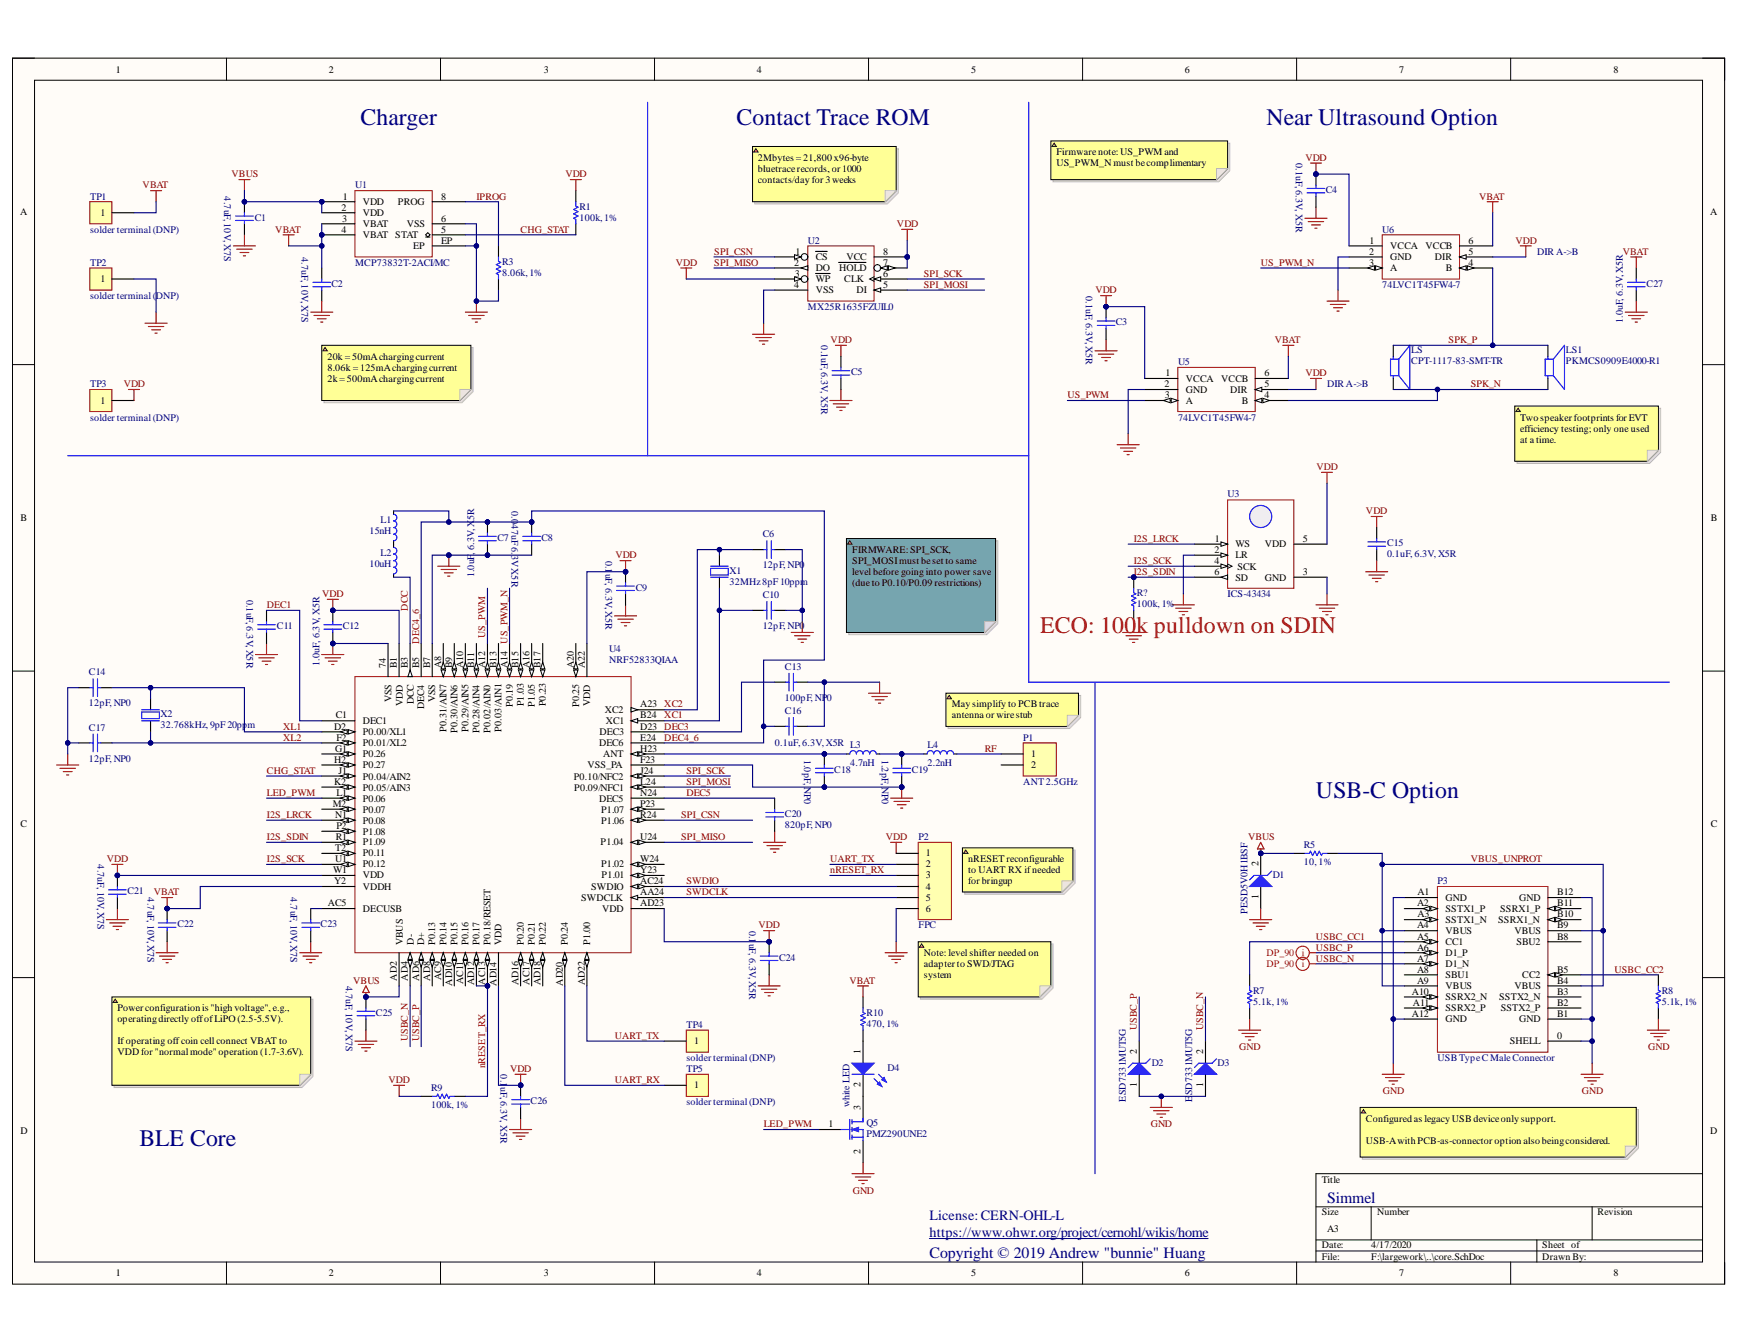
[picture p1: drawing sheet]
<svg xmlns="http://www.w3.org/2000/svg" width="279mm" height="216mm" viewBox="0 0 279 216" stroke-linecap="round" stroke-linejoin="round" font-family="sans-serif">
<defs><g id="words">
<g font-size="3.8" fill="#000080">
<text x="58" y="20.1">Charger</text>
<text x="118.4" y="20.1">Contact Trace ROM</text>
<text x="203.6" y="20.1">Near Ultrasound Option</text>
<text x="211.6" y="128.4">USB-C Option</text>
<text x="22.4" y="184.3">BLE Core</text>
</g>
<text font-size="3.8" fill="#f00" x="167.2" y="101.7">ECO: 100k pulldown on SDIN</text>
<g font-size="2.5" fill="#000080">
<text x="213.3" y="193.4">Simmel</text>
<text x="149.4" y="202.3">Copyright © 2019 Andrew &quot;bunnie&quot; Huang</text>
</g>
<g font-size="2.3" fill="#000080">
<text x="149.4" y="196.1">License:CERN-OHL-L</text>
<text x="149.4" y="198.8">https://www.ohwr.org/project/cernohl/wikis/home</text>
</g>
<g font-size="1.6">
<text x="18.6" y="11.7">1</text>
<text x="52.9" y="11.7">2</text>
<text x="87.4" y="11.7">3</text>
<text x="121.7" y="11.7">4</text>
<text x="156.1" y="11.7">5</text>
<text x="190.5" y="11.7">6</text>
<text x="224.9" y="11.7">7</text>
<text x="259.4" y="11.7">8</text>
<text x="121.9" y="25.8">2Mbytes = 21,800 x96-byte</text>
<text x="121.9" y="27.6">bluetracerecords, or 1000</text>
<text x="121.9" y="29.4">contacts/day for 3 weeks</text>
<text x="169.8" y="25">Firmwarenote:US_PWM and</text>
<text x="169.8" y="26.7">US_PWM_N must becomplimentary</text>
<text x="3.2" y="34.5">A</text>
<text x="16.2" y="34.7">1</text>
<text x="54.9" y="33.9">2</text>
<text x="55" y="35.6">3</text>
<text x="55.1" y="32.1">1</text>
<text x="58.3" y="32.9">VDD</text>
<text x="58.3" y="34.7">VDD</text>
<text x="64" y="32.9">PROG</text>
<text x="70.9" y="35.6">6</text>
<text x="70.9" y="32.1">8</text>
<text x="274.9" y="34.5">A</text>
<text x="54.9" y="37.4">4</text>
<text x="58.3" y="36.5">VBAT</text>
<text x="58.3" y="38.3">VBAT</text>
<text x="63.6" y="38.3">STAT</text>
<text x="65.4" y="36.5">VSS</text>
<text x="66.4" y="40">EP</text>
<text x="70.9" y="37.4">5</text>
<text x="70.9" y="39.2">EP</text>
<text x="127.9" y="41">1</text>
<text x="131.2" y="41.8">CS</text>
<text x="136.1" y="41.8">VCC</text>
<text x="142" y="41">8</text>
<text x="220.1" y="41">2</text>
<text x="220.2" y="39.2">1</text>
<text x="223.5" y="40">VCCA</text>
<text x="223.5" y="41.8">GND</text>
<text x="229.2" y="40">VCCB</text>
<text x="230.7" y="41.8">DIR</text>
<text x="236.1" y="41">5</text>
<text x="236.1" y="39.2">6</text>
<text x="16.2" y="45.4">1</text>
<text x="127.7" y="42.7">2</text>
<text x="127.7" y="46.3">4</text>
<text x="127.8" y="44.5">3</text>
<text x="131.2" y="43.6">DO</text>
<text x="131.2" y="45.4">WP</text>
<text x="131.2" y="47.1">VSS</text>
<text x="134.9" y="43.6">HOLD</text>
<text x="135.7" y="45.4">CLK</text>
<text x="137.7" y="47.1">DI</text>
<text x="142" y="46.3">5</text>
<text x="142" y="44.5">6</text>
<text x="142" y="42.7">7</text>
<text x="220.1" y="42.7">3</text>
<text x="223.5" y="43.6">A</text>
<text x="232.5" y="43.6">B</text>
<text x="236.1" y="42.7">4</text>
<text x="52.6" y="57.8">20k = 50mAchargingcurrent</text>
<text x="52.6" y="59.6">8.06k = 125mAchargingcurrent</text>
<text x="16.2" y="64.9">1</text>
<text x="52.6" y="61.3">2k = 500mAchargingcurrent</text>
<text x="187.2" y="62.3">2</text>
<text x="187.3" y="64.1">3</text>
<text x="187.4" y="60.5">1</text>
<text x="190.7" y="61.3">VCCA</text>
<text x="190.7" y="63.1">GND</text>
<text x="190.7" y="64.9">A</text>
<text x="196.3" y="61.3">VCCB</text>
<text x="197.8" y="63.1">DIR</text>
<text x="199.6" y="64.9">B</text>
<text x="203.3" y="64.1">4</text>
<text x="203.3" y="62.3">5</text>
<text x="203.3" y="60.5">6</text>
<text x="244.4" y="67.6">Two speaker footprints for EVT</text>
<text x="244.4" y="69.4">efficiency testing; only one used</text>
<text x="244.4" y="71.2">at a time.</text>
<text x="3.3" y="83.8">B</text>
<text x="275" y="83.8">B</text>
<text x="137" y="88.8">FIRMWARE:SPI_SCK,</text>
<text x="195.2" y="88.8">2</text>
<text x="195.3" y="87.1">1</text>
<text x="198.6" y="88">WS</text>
<text x="198.6" y="89.8">LR</text>
<text x="203.3" y="88">VDD</text>
<text x="209.4" y="87.1">5</text>
<text x="137" y="90.6">SPI_MOSImust beset to same</text>
<text x="137" y="92.4">level before going into power save</text>
<text x="137" y="94.2">(dueto P0.10/P0.09 restrictions)</text>
<text x="195.2" y="90.6">4</text>
<text x="195.2" y="92.4">6</text>
<text x="198.6" y="93.3">SD</text>
<text x="198.9" y="91.6">SCK</text>
<text x="203.3" y="93.3">GND</text>
<text x="209.4" y="92.4">3</text>
<text x="62" y="107.4" transform="rotate(-90 62 107.4)">74</text>
<text x="63.8" y="107.4" transform="rotate(-90 63.8 107.4)">B1</text>
<text x="65.6" y="107.4" transform="rotate(-90 65.6 107.4)">B3</text>
<text x="67.4" y="107.4" transform="rotate(-90 67.4 107.4)">B5</text>
<text x="69.1" y="107.4" transform="rotate(-90 69.1 107.4)">B7</text>
<text x="70.9" y="107.4" transform="rotate(-90 70.9 107.4)">A8</text>
<text x="72.7" y="107.4" transform="rotate(-90 72.7 107.4)">B9</text>
<text x="74.5" y="107.4" transform="rotate(-90 74.5 107.4)">A10</text>
<text x="76.2" y="107.4" transform="rotate(-90 76.2 107.4)">B11</text>
<text x="78" y="107.4" transform="rotate(-90 78 107.4)">A12</text>
<text x="79.8" y="107.4" transform="rotate(-90 79.8 107.4)">B13</text>
<text x="81.6" y="107.4" transform="rotate(-90 81.6 107.4)">A14</text>
<text x="83.4" y="107.4" transform="rotate(-90 83.4 107.4)">B15</text>
<text x="85.1" y="107.4" transform="rotate(-90 85.1 107.4)">A16</text>
<text x="86.9" y="107.4" transform="rotate(-90 86.9 107.4)">B17</text>
<text x="92.2" y="107.4" transform="rotate(-90 92.2 107.4)">A20</text>
<text x="94" y="107.4" transform="rotate(-90 94 107.4)">A22</text>
<text x="63" y="112.9" transform="rotate(-90 63 112.9)">VSS</text>
<text x="64.7" y="113.5" transform="rotate(-90 64.7 113.5)">VDD</text>
<text x="66.5" y="113.2" transform="rotate(-90 66.5 113.2)">DCC</text>
<text x="68.2" y="114" transform="rotate(-90 68.2 114)">DEC4</text>
<text x="70" y="112.9" transform="rotate(-90 70 112.9)">VSS</text>
<text x="82.4" y="113.6" transform="rotate(-90 82.4 113.6)">P0.19</text>
<text x="84.2" y="113.6" transform="rotate(-90 84.2 113.6)">P1.03</text>
<text x="86" y="113.6" transform="rotate(-90 86 113.6)">P1.05</text>
<text x="87.8" y="113.6" transform="rotate(-90 87.8 113.6)">P0.23</text>
<text x="93.1" y="113.6" transform="rotate(-90 93.1 113.6)">P0.25</text>
<text x="94.9" y="113.5" transform="rotate(-90 94.9 113.5)">VDD</text>
<text x="102.9" y="113.7">A23</text>
<text x="153" y="113.7">May simplify to PCB trace</text>
<text x="53.7" y="117.3">D2</text>
<text x="54" y="115.5">C1</text>
<text x="54.1" y="119.1">F2</text>
<text x="58.3" y="116.4">DEC1</text>
<text x="58.3" y="118.2">P0.00/XL1</text>
<text x="58.3" y="120">P0.01/XL2</text>
<text x="71.8" y="117.7" transform="rotate(-90 71.8 117.7)">P0.31/AIN7</text>
<text x="73.5" y="117.8" transform="rotate(-90 73.5 117.8)">P0.30/AIN6</text>
<text x="75.3" y="117.7" transform="rotate(-90 75.3 117.7)">P0.29/AIN5</text>
<text x="77.1" y="117.8" transform="rotate(-90 77.1 117.8)">P0.28/AIN4</text>
<text x="78.9" y="117.8" transform="rotate(-90 78.9 117.8)">P0.02/AIN0</text>
<text x="80.6" y="117.6" transform="rotate(-90 80.6 117.6)">P0.03/AIN1</text>
<text x="96.3" y="120">DEC6</text>
<text x="96.4" y="118.2">DEC3</text>
<text x="97.2" y="114.7">XC2</text>
<text x="97.4" y="116.4">XC1</text>
<text x="102.9" y="119.1">E24</text>
<text x="102.9" y="117.3">D23</text>
<text x="102.9" y="115.5">B24</text>
<text x="153" y="115.5">antenna or wirestub</text>
<text x="53.7" y="122.6">H2</text>
<text x="53.9" y="120.8">G1</text>
<text x="54.4" y="124.4">J1</text>
<text x="58.3" y="121.8">P0.26</text>
<text x="58.3" y="123.5">P0.27</text>
<text x="58.3" y="125.3">P0.04/AIN2</text>
<text x="92.2" y="125.3">P0.10/NFC2</text>
<text x="94.4" y="123.5">VSS_PA</text>
<text x="97" y="121.8">ANT</text>
<text x="102.9" y="122.6">F23</text>
<text x="102.9" y="120.8">H23</text>
<text x="102.9" y="124.4">J24</text>
<text x="165.8" y="121.8">1</text>
<text x="165.8" y="123.5">2</text>
<text x="53.5" y="129.7">M2</text>
<text x="53.7" y="126.2">K2</text>
<text x="53.9" y="131.5">N1</text>
<text x="54.1" y="127.9">L1</text>
<text x="58.3" y="127.1">P0.05/AIN3</text>
<text x="58.3" y="128.9">P0.06</text>
<text x="58.3" y="130.6">P0.07</text>
<text x="92.3" y="127.1">P0.09/NFC1</text>
<text x="96.3" y="128.9">DEC5</text>
<text x="96.6" y="130.6">P1.07</text>
<text x="102.9" y="126.2">L24</text>
<text x="102.9" y="127.9">N24</text>
<text x="102.9" y="131.5">R24</text>
<text x="102.9" y="129.7">P23</text>
<text x="3.3" y="133">C</text>
<text x="53.9" y="136.8">T2</text>
<text x="54" y="135">R1</text>
<text x="54.1" y="133.3">P2</text>
<text x="58.3" y="135.9">P1.09</text>
<text x="58.3" y="132.4">P0.08</text>
<text x="58.3" y="134.2">P1.08</text>
<text x="58.3" y="137.7">P0.11</text>
<text x="96.6" y="135.9">P1.04</text>
<text x="96.6" y="132.4">P1.06</text>
<text x="102.9" y="135">U24</text>
<text x="148.8" y="137.7">1</text>
<text x="275" y="133">C</text>
<text x="53.6" y="140.4">W1</text>
<text x="53.7" y="142.2">Y2</text>
<text x="53.9" y="138.6">U1</text>
<text x="58.3" y="141.2">VDD</text>
<text x="58.3" y="143">VDDH</text>
<text x="58.3" y="139.4">P0.12</text>
<text x="95" y="143">SWDIO</text>
<text x="96.6" y="139.4">P1.02</text>
<text x="96.7" y="141.2">P1.01</text>
<text x="102.9" y="143.9">AA24</text>
<text x="102.9" y="142.2">AC24</text>
<text x="102.9" y="140.4">Y23</text>
<text x="102.9" y="138.6">W24</text>
<text x="148.8" y="139.4">2</text>
<text x="148.8" y="141.2">3</text>
<text x="148.8" y="143">4</text>
<text x="155.6" y="138.6">nRESET reconfigurable</text>
<text x="155.6" y="140.4">to UART RX ifneeded</text>
<text x="155.6" y="142.2">for bringup</text>
<text x="202.3" y="139.3" transform="rotate(-90 202.3 139.3)">2</text>
<text x="227.9" y="143.9">A1</text>
<text x="250.3" y="143.9">B12</text>
<text x="52.7" y="145.7">AC5</text>
<text x="58.3" y="146.6">DECUSB</text>
<text x="93.4" y="144.8">SWDCLK</text>
<text x="96.8" y="146.6">VDD</text>
<text x="102.9" y="145.7">AD23</text>
<text x="148.8" y="144.8">5</text>
<text x="148.8" y="146.6">6</text>
<text x="202.3" y="144.5" transform="rotate(-90 202.3 144.5)">1</text>
<text x="227.8" y="145.7">A2</text>
<text x="227.8" y="149.3">A4</text>
<text x="227.9" y="147.5">A3</text>
<text x="232.4" y="144.8">GND</text>
<text x="232.4" y="146.6">SSTX1_P</text>
<text x="232.4" y="148.3">SSTX1_N</text>
<text x="240.8" y="148.3">SSRX1_N</text>
<text x="241.2" y="146.6">SSRX1_P</text>
<text x="244.2" y="144.8">GND</text>
<text x="250.3" y="149.3">B9</text>
<text x="250.3" y="147.5">B10</text>
<text x="250.3" y="145.7">B11</text>
<text x="64.7" y="151.9" transform="rotate(-90 64.7 151.9)">VBUS</text>
<text x="66.5" y="151.9" transform="rotate(-90 66.5 151.9)">D-</text>
<text x="68.2" y="151.9" transform="rotate(-90 68.2 151.9)">D+</text>
<text x="70" y="151.9" transform="rotate(-90 70 151.9)">P0.13</text>
<text x="71.8" y="151.9" transform="rotate(-90 71.8 151.9)">P0.14</text>
<text x="73.5" y="151.9" transform="rotate(-90 73.5 151.9)">P0.15</text>
<text x="75.3" y="151.9" transform="rotate(-90 75.3 151.9)">P0.16</text>
<text x="77.1" y="151.9" transform="rotate(-90 77.1 151.9)">P0.17</text>
<text x="78.9" y="151.9" transform="rotate(-90 78.9 151.9)">P0.18/RESET</text>
<text x="80.6" y="151.9" transform="rotate(-90 80.6 151.9)">VDD</text>
<text x="84.2" y="151.9" transform="rotate(-90 84.2 151.9)">P0.20</text>
<text x="86" y="151.9" transform="rotate(-90 86 151.9)">P0.21</text>
<text x="87.8" y="151.9" transform="rotate(-90 87.8 151.9)">P0.22</text>
<text x="91.3" y="151.9" transform="rotate(-90 91.3 151.9)">P0.24</text>
<text x="94.9" y="151.9" transform="rotate(-90 94.9 151.9)">P1.00</text>
<text x="148.5" y="153.7">Note: level shifter needed on</text>
<text x="148.5" y="155.4">adapter to SWD/JTAG</text>
<text x="227.8" y="151">A5</text>
<text x="227.8" y="152.8">A6</text>
<text x="227.8" y="154.6">A7</text>
<text x="232.4" y="150.1">VBUS</text>
<text x="232.4" y="151.9">CC1</text>
<text x="232.4" y="153.7">D1_P</text>
<text x="232.4" y="155.4">D1_N</text>
<text x="243.5" y="150.1">VBUS</text>
<text x="243.8" y="151.9">SBU2</text>
<text x="250.3" y="151">B8</text>
<text x="63.8" y="157.6" transform="rotate(-90 63.8 157.6)">AD2</text>
<text x="65.6" y="157.6" transform="rotate(-90 65.6 157.6)">AD4</text>
<text x="67.4" y="157.6" transform="rotate(-90 67.4 157.6)">AD6</text>
<text x="69.1" y="157.6" transform="rotate(-90 69.1 157.6)">AD8</text>
<text x="70.9" y="157.6" transform="rotate(-90 70.9 157.6)">AC9</text>
<text x="72.7" y="158.5" transform="rotate(-90 72.7 158.5)">AD10</text>
<text x="74.5" y="158.2" transform="rotate(-90 74.5 158.2)">AC11</text>
<text x="76.2" y="158.4" transform="rotate(-90 76.2 158.4)">AD12</text>
<text x="78" y="158.3" transform="rotate(-90 78 158.3)">AC13</text>
<text x="79.8" y="158.5" transform="rotate(-90 79.8 158.5)">AD14</text>
<text x="83.4" y="158.4" transform="rotate(-90 83.4 158.4)">AD16</text>
<text x="85.1" y="158.3" transform="rotate(-90 85.1 158.3)">AC17</text>
<text x="86.9" y="158.4" transform="rotate(-90 86.9 158.4)">AD18</text>
<text x="90.5" y="158.5" transform="rotate(-90 90.5 158.5)">AD20</text>
<text x="94" y="158.4" transform="rotate(-90 94 158.4)">AD22</text>
<text x="148.5" y="157.2">system</text>
<text x="227" y="159.9">A10</text>
<text x="227.1" y="161.7">A11</text>
<text x="227.8" y="156.4">A8</text>
<text x="227.8" y="158.1">A9</text>
<text x="232.4" y="157.2">SBU1</text>
<text x="232.4" y="159">VBUS</text>
<text x="232.4" y="160.8">SSRX2_N</text>
<text x="241" y="160.8">SSTX2_N</text>
<text x="243.5" y="159">VBUS</text>
<text x="244.7" y="157.2">CC2</text>
<text x="250.3" y="161.7">B2</text>
<text x="250.3" y="159.9">B3</text>
<text x="250.3" y="158.1">B4</text>
<text x="250.3" y="156.4">B5</text>
<text x="18.9" y="162.5">Power configuration is &quot;high voltage&quot;, e.g.,</text>
<text x="18.9" y="164.3">operatingdirectly offofLiPO (2.5-5.5V).</text>
<text x="18.9" y="167.9">Ifoperating offcoin cell connect VBAT to</text>
<text x="111.6" y="167.9">1</text>
<text x="227" y="163.5">A12</text>
<text x="232.4" y="162.5">SSRX2_P</text>
<text x="232.4" y="164.3">GND</text>
<text x="241.3" y="162.5">SSTX2_P</text>
<text x="242.7" y="167.9">SHELL</text>
<text x="244.2" y="164.3">GND</text>
<text x="250.3" y="163.5">B1</text>
<text x="250.3" y="167">0</text>
<text x="18.9" y="169.7">VDD for &quot;normalmode&quot; operation (1.7-3.6V).</text>
<text x="138.4" y="169.5" transform="rotate(-90 138.4 169.5)">1</text>
<text x="182.8" y="169.5" transform="rotate(-90 182.8 169.5)">2</text>
<text x="193.4" y="169.5" transform="rotate(-90 193.4 169.5)">2</text>
<text x="111.6" y="175">1</text>
<text x="138.4" y="178.4" transform="rotate(-90 138.4 178.4)">3</text>
<text x="138.4" y="174.8" transform="rotate(-90 138.4 174.8)">2</text>
<text x="182.8" y="174.7" transform="rotate(-90 182.8 174.7)">1</text>
<text x="193.4" y="174.7" transform="rotate(-90 193.4 174.7)">1</text>
<text x="3.3" y="182.3">D</text>
<text x="133.2" y="181.2">1</text>
<text x="138.4" y="185.5" transform="rotate(-90 138.4 185.5)">2</text>
<text x="219.6" y="180.3">Configured as legacy USB deviceonly support.</text>
<text x="219.6" y="183.9">USB-Awith PCB-as-connector option also beingconsidered.</text>
<text x="274.9" y="182.3">D</text>
<text x="212.5" y="190.1">Title</text>
<text x="212.5" y="195.4">Size</text>
<text x="221.4" y="195.4">Number</text>
<text x="256.8" y="195.4">Revision</text>
<text x="212.5" y="200.7">Date:</text>
<text x="212.5" y="202.5">File:</text>
<text x="213.3" y="198.1">A3</text>
<text x="220.4" y="200.7">4/17/2020</text>
<text x="220.4" y="202.5">F:\largework\..\core.SchDoc</text>
<text x="247.9" y="200.7">Sheet of</text>
<text x="247.9" y="202.5">Drawn By:</text>
<text x="18.6" y="205.2">1</text>
<text x="52.9" y="205.2">2</text>
<text x="87.4" y="205.2">3</text>
<text x="121.7" y="205.2">4</text>
<text x="156.1" y="205.2">5</text>
<text x="190.5" y="205.2">6</text>
<text x="224.9" y="205.2">7</text>
<text x="259.4" y="205.2">8</text>
</g>
<g font-size="1.6" fill="#800000">
<text x="37.2" y="28.5">VBUS</text>
<text x="90.9" y="28.5">VDD</text>
<text x="209.9" y="25.8">VDD</text>
<text x="22.9" y="30.3">VBAT</text>
<text x="76.6" y="32.1">IPROG</text>
<text x="237.8" y="32.1">VBAT</text>
<text x="44.3" y="37.4">VBAT</text>
<text x="83.7" y="37.4">CHG_STAT</text>
<text x="114.8" y="41">SPI_CSN</text>
<text x="144.2" y="36.5">VDD</text>
<text x="243.6" y="39.2">VDD</text>
<text x="260.9" y="41">VBAT</text>
<text x="108.7" y="42.7">VDD</text>
<text x="114.8" y="42.7">SPI_MISO</text>
<text x="148.5" y="44.5">SPI_SCK</text>
<text x="148.5" y="46.3">SPI_MOSI</text>
<text x="176.1" y="47.1">VDD</text>
<text x="202.7" y="42.7">US_PWM_N</text>
<text x="133.5" y="55.2">VDD</text>
<text x="205" y="55.2">VBAT</text>
<text x="232.9" y="55.2">SPK_P</text>
<text x="19.9" y="62.3">VDD</text>
<text x="171.6" y="64.1">US_PWM</text>
<text x="209.9" y="60.5">VDD</text>
<text x="236.4" y="62.3">SPK_N</text>
<text x="211.6" y="75.6">VDD</text>
<text x="219.6" y="82.7">VDD</text>
<text x="98.9" y="89.8">VDD</text>
<text x="182.3" y="87.1">I2S_LRCK</text>
<text x="51.8" y="96">VDD</text>
<text x="182.3" y="90.6">I2S_SCK</text>
<text x="182.3" y="92.4">I2S_SDIN</text>
<text x="42.9" y="97.7">DEC1</text>
<text x="65.6" y="98.2" transform="rotate(-90 65.6 98.2)">DCC</text>
<text x="67.4" y="103.5" transform="rotate(-90 67.4 103.5)">DEC4_6</text>
<text x="78" y="102.6" transform="rotate(-90 78 102.6)">US_PWM</text>
<text x="81.6" y="103.5" transform="rotate(-90 81.6 103.5)">US_PWM_N</text>
<text x="106.8" y="113.7">XC2</text>
<text x="45.5" y="117.3">XL1</text>
<text x="45.5" y="119.1">XL2</text>
<text x="106.8" y="115.5">XC1</text>
<text x="106.8" y="117.3">DEC3</text>
<text x="106.8" y="119.1">DEC4_6</text>
<text x="42.9" y="124.4">CHG_STAT</text>
<text x="110.3" y="124.4">SPI_SCK</text>
<text x="158.3" y="120.8">RF</text>
<text x="42.9" y="127.9">LED_PWM</text>
<text x="42.9" y="131.5">I2S_LRCK</text>
<text x="109.5" y="131.5">SPI_CSN</text>
<text x="110.3" y="127.9">DEC5</text>
<text x="110.3" y="126.2">SPI_MOSI</text>
<text x="42.9" y="135">I2S_SDIN</text>
<text x="109.5" y="135">SPI_MISO</text>
<text x="142.4" y="135">VDD</text>
<text x="200.6" y="135">VBUS</text>
<text x="17.2" y="138.6">VDD</text>
<text x="24.7" y="143.9">VBAT</text>
<text x="42.9" y="138.6">I2S_SCK</text>
<text x="110.3" y="143.9">SWDCLK</text>
<text x="110.3" y="142.2">SWDIO</text>
<text x="133.4" y="140.4">nRESET_RX</text>
<text x="133.4" y="138.6">UART_TX</text>
<text x="236.4" y="138.6">VBUS_UNPROT</text>
<text x="121.9" y="149.3">VDD</text>
<text x="211.6" y="152.8">USBC_P</text>
<text x="211.6" y="154.6">USBC_N</text>
<text x="211.6" y="151">USBC_CC1</text>
<text x="56.8" y="158.1">VBUS</text>
<text x="136.6" y="158.1">VBAT</text>
<text x="259.5" y="156.4">USBC_CC2</text>
<text x="65.6" y="167.4" transform="rotate(-90 65.6 167.4)">USBC_N</text>
<text x="67.4" y="167.4" transform="rotate(-90 67.4 167.4)">USBC_P</text>
<text x="98.8" y="167">UART_TX</text>
<text x="182.8" y="165.6" transform="rotate(-90 182.8 165.6)">USBC_P</text>
<text x="193.4" y="165.6" transform="rotate(-90 193.4 165.6)">USBC_N</text>
<text x="78" y="171.8" transform="rotate(-90 78 171.8)">nRESET_RX</text>
<text x="82" y="172.4">VDD</text>
<text x="199.2" y="168.8">GND</text>
<text x="264.9" y="168.8">GND</text>
<text x="62.5" y="174.1">VDD</text>
<text x="98.8" y="174.1">UART_RX</text>
<text x="222.3" y="175.9">GND</text>
<text x="254.3" y="175.9">GND</text>
<text x="122.8" y="181.2">LED_PWM</text>
<text x="185" y="181.2">GND</text>
<text x="137.1" y="191.9">GND</text>
</g>
<g font-size="1.6" fill="#000080">
<text x="208.3" y="26.2" transform="rotate(90 208.3 26.2)">0.1uF, 6.3V, X5R</text>
<text x="14.5" y="32.1">TP1</text>
<text x="36" y="31.6" transform="rotate(90 36 31.6)">4.7uF, 10V, X7S</text>
<text x="41" y="35.5">C1</text>
<text x="57.1" y="30.3">U1</text>
<text x="93.2" y="33.7">R1</text>
<text x="93.2" y="35.5">100k, 1%</text>
<text x="213.2" y="31">C4</text>
<text x="14.5" y="37.4">solder terminal(DNP)</text>
<text x="48.5" y="41.3" transform="rotate(90 48.5 41.3)">4.7uF, 10V, X7S</text>
<text x="129.9" y="39.2">U2</text>
<text x="222.2" y="37.4">U6</text>
<text x="247.1" y="41">DIR A-&gt;B</text>
<text x="14.5" y="42.7">TP2</text>
<text x="53.3" y="46.1">C2</text>
<text x="57.1" y="42.7">MCP73832T-2ACI/MC</text>
<text x="80.7" y="42.6">R3</text>
<text x="80.7" y="44.3">8.06k, 1%</text>
<text x="174.6" y="47.6" transform="rotate(90 174.6 47.6)">0.1uF, 6.3V, X5R</text>
<text x="222.2" y="46.3">74LVC1T45FW4-7</text>
<text x="264.7" y="46.1">C27</text>
<text x="14.5" y="48.1">solder terminal(DNP)</text>
<text x="129.9" y="49.8">MX25R1635FZUIL0</text>
<text x="179.4" y="52.3">C3</text>
<text x="260.9" y="52" transform="rotate(-90 260.9 52)">1.0uF, 6.3V, X5R</text>
<text x="132" y="55.5" transform="rotate(90 132 55.5)">0.1uF, 6.3V, X5R</text>
<text x="189.4" y="58.7">U5</text>
<text x="226.9" y="56.8">LS</text>
<text x="226.9" y="58.6">CPT-1117-83-SMT-TR</text>
<text x="251.7" y="56.8">LS1</text>
<text x="251.7" y="58.6">PKMCS0909E4000-R1</text>
<text x="14.5" y="62.3">TP3</text>
<text x="136.8" y="60.3">C5</text>
<text x="213.3" y="62.3">DIR A-&gt;B</text>
<text x="14.5" y="67.6">solder terminal(DNP)</text>
<text x="189.4" y="67.6">74LVC1T45FW4-7</text>
<text x="76.2" y="83.6" transform="rotate(-90 76.2 83.6)">5R</text>
<text x="82.3" y="82.2" transform="rotate(90 82.3 82.2)">0.0</text>
<text x="197.3" y="80">U3</text>
<text x="59.4" y="85.9">15nH</text>
<text x="61.2" y="89.4">L2</text>
<text x="61.2" y="84.1">L1</text>
<text x="76.2" y="89.2" transform="rotate(-90 76.2 89.2)">,</text>
<text x="76.2" y="88.4" transform="rotate(-90 76.2 88.4)">6.3V, X</text>
<text x="80" y="86.9">C7</text>
<text x="82.3" y="84.3" transform="rotate(90 82.3 84.3)">47uF 6.3VX5R</text>
<text x="87.1" y="86.9">C8</text>
<text x="122.6" y="86.4">C6</text>
<text x="223" y="87.8">C15</text>
<text x="223" y="89.6">0.1uF, 6.3V, X5R</text>
<text x="59.4" y="91.2">10uH</text>
<text x="76.2" y="92.8" transform="rotate(-90 76.2 92.8)">1.0uF</text>
<text x="97.3" y="90.1" transform="rotate(90 97.3 90.1)">0.1</text>
<text x="97.3" y="92.2" transform="rotate(90 97.3 92.2)">uF, 6.3V, X5R</text>
<text x="102.2" y="94.9">C9</text>
<text x="117.3" y="92.2">X1</text>
<text x="117.3" y="94">32MHz8pF 10ppm</text>
<text x="122.6" y="91.4">12pF, NP0</text>
<text x="182.8" y="95.8">R?</text>
<text x="197.3" y="96">ICS-43434</text>
<text x="39.6" y="96.4" transform="rotate(90 39.6 96.4)">0.1uF, 6.3V, X5R</text>
<text x="44.5" y="101.1">C11</text>
<text x="55.1" y="101.1">C12</text>
<text x="122.6" y="96.1">C10</text>
<text x="122.6" y="101.1">12pF, NP0</text>
<text x="182.8" y="97.6">100k, 1%</text>
<text x="51.4" y="107" transform="rotate(-90 51.4 107)">1.0uF, 6.3V, X5R</text>
<text x="97.9" y="104.8">U4</text>
<text x="97.9" y="106.6">NRF52833QIAA</text>
<text x="126.2" y="107.7">C13</text>
<text x="14.3" y="108.6">C14</text>
<text x="14.3" y="113.6">12pF, NP0</text>
<text x="126.2" y="112.7">100pF, NP</text>
<text x="132.9" y="112.7">0</text>
<text x="14.3" y="117.4">C17</text>
<text x="25.8" y="115.3">X2</text>
<text x="25.8" y="117.1">32.768kHz, 9pF 20pp</text>
<text x="39.8" y="117.1">m</text>
<text x="124.6" y="120">0.1uF, 6.3V, X5R L3</text>
<text x="126.2" y="114.8">C16</text>
<text x="164.5" y="119.1">P1</text>
<text x="14.3" y="122.4">12pF, NP0</text>
<text x="129.3" y="122.1" transform="rotate(90 129.3 122.1)">1.0pF, NP0</text>
<text x="134.1" y="124.2">C18</text>
<text x="136.7" y="123.1">4.7nH</text>
<text x="141.7" y="122.1" transform="rotate(90 141.7 122.1)">1.2pF, NP0</text>
<text x="146.6" y="124.2">C19</text>
<text x="149.1" y="120.3">L4</text>
<text x="149.1" y="123.1">2.2nH</text>
<text x="126.2" y="131.3">C20</text>
<text x="164.5" y="126.2">ANT 2.5GHz</text>
<text x="126.2" y="133.1">820pF, NP0</text>
<text x="147.7" y="135">P2</text>
<text x="209.6" y="136.3">R5</text>
<text x="15.7" y="138.9" transform="rotate(90 15.7 138.9)">4.7uF, 10V, X7S</text>
<text x="20.5" y="143.8">C21</text>
<text x="204.6" y="141.2">D1</text>
<text x="209.6" y="139.1">10, 1%</text>
<text x="231.1" y="142.2">P3</text>
<text x="23.7" y="144.3" transform="rotate(90 23.7 144.3)">4.7uF, 10V, X7S</text>
<text x="28.5" y="149.1">C22</text>
<text x="46.7" y="144.3" transform="rotate(90 46.7 144.3)">4.7uF, 10V, X7S</text>
<text x="51.5" y="149.1">C23</text>
<text x="120.4" y="149.6" transform="rotate(90 120.4 149.6)">0.1</text>
<text x="147.7" y="149.3">FPC</text>
<text x="200.6" y="147" transform="rotate(-90 200.6 147)">PESD5V0H1BSF</text>
<text x="120.4" y="151.7" transform="rotate(90 120.4 151.7)">uF, 6.3V, X5R</text>
<text x="125.2" y="154.4">C24</text>
<text x="55.6" y="158.5" transform="rotate(90 55.6 158.5)">4.7uF, 10V, X7S</text>
<text x="201.5" y="159.8">R7</text>
<text x="201.5" y="161.5">5.1k, 1%</text>
<text x="267.1" y="159.8">R8</text>
<text x="267.1" y="161.5">5.1k, 1%</text>
<text x="60.4" y="163.3">C25</text>
<text x="110.3" y="165.3">TP4</text>
<text x="139.3" y="163.3">R10</text>
<text x="139.3" y="165.1">470, 1%</text>
<text x="80.5" y="172.7" transform="rotate(90 80.5 172.7)">0.1</text>
<text x="110.3" y="170.6">solder terminal(DNP)</text>
<text x="110.3" y="172.4">TP5</text>
<text x="142.7" y="172.2">D4</text>
<text x="185.2" y="171.4">D2</text>
<text x="195.7" y="171.4">D3</text>
<text x="231.1" y="170.6">USB TypeC MaleConnector</text>
<text x="69.3" y="175.3">R9</text>
<text x="69.3" y="178.2">100k, 1%</text>
<text x="80.5" y="174.8" transform="rotate(90 80.5 174.8)">uF, 6.3V, X5R</text>
<text x="85.3" y="177.5">C26</text>
<text x="110.3" y="177.7">solder terminal(DNP)</text>
<text x="136.6" y="178" transform="rotate(-90 136.6 178)">white LED</text>
<text x="181" y="177.1" transform="rotate(-90 181 177.1)">ESD7331MUT5G</text>
<text x="191.7" y="177.1" transform="rotate(-90 191.7 177.1)">E</text>
<text x="191.7" y="176.1" transform="rotate(-90 191.7 176.1)">SD7331MUT5G</text>
<text x="139.3" y="181.1">Q5</text>
<text x="139.3" y="182.9">PMZ290UNE2</text>
</g>
<g font-size="1.6" fill="#f00">
<text x="203.6" y="155.4">DP_90</text>
<text x="203.6" y="153.7">DP_90</text>
<text x="209.3" y="155.4">i</text>
<text x="209.3" y="153.7">i</text>
</g>
</g></defs>
<path d="M2 9.3h275.3v197.1h-275.3z" fill-rule="evenodd" fill="#fffcf8"/>
<path d="M2 9.3h275.3v197.1h-275.3z" fill="none" stroke="#000" stroke-width=".16"/>
<path d="M5.6 12.9h268.1v190h-268.1z" fill-rule="evenodd" fill="#fffcf8"/>
<g fill="none" stroke="#000" stroke-width=".16">
<path d="M2 9.3h3.6M5.6 12.9h268.1v190h-268.1zM36.4 9.3v3.6M70.8 9.3v3.6M105.2 9.3v3.6M139.6 9.3v3.6M174 9.3v3.6M208.4 9.3v3.6M242.9 9.3v3.6M273.7 9.3h3.6v3.6M2 58.6h3.6M273.7 58.6h3.6"/>
<path d="M2 107.9h3.6M273.7 107.9h3.6M2 157.2h3.6M273.7 157.2h3.6M211.6 194h62.1M211.6 199.3h62.1M220.4 194v5.3M247.1 199.3v3.6M255.9 194v5.3M273.7 188.7h-62.1v14.2M36.4 202.9v3.5M70.8 202.9v3.5"/>
<path d="M105.2 202.9v3.5M139.6 202.9v3.5M174 202.9v3.5M208.4 202.9v3.5M211.6 201.1h62.1M242.9 202.9v3.5M277.3 202.9v3.5"/>
</g>
<path d="M115.7 89.2v1.8M115.7 92.8v1.8" fill="none" stroke="#000" stroke-width=".18"/>
<path d="M114.2 92.8h2.9M114.2 91h2.9M114.2 91.4h2.9v1h-2.9z" fill="none" stroke="#00f" stroke-width=".18"/>
<path d="M41.1 105.2h3.5M41.6 105.8h2.5M42.1 106.3h1.5M42.7 106.8h.3M42.8 103.4v1.8M51.7 105.2h3.6M52.3 105.8h2.4M52.8 106.3h1.4M53.3 106.8h.4M53.5 103.4v1.8" fill="none" stroke="#800000" stroke-width=".18"/>
<circle cx="53.5" cy="103.4" r=".35" fill="#000080"/>
<circle cx="53.5" cy="103.4" r=".35" fill="none" stroke="#000080" stroke-width=".16"/>
<path d="M52.6 96.3h1.8M53.5 96.3v1.8" fill="none" stroke="#800000" stroke-width=".18"/>
<circle cx="53.5" cy="98.1" r=".35" fill="#000080"/>
<circle cx="53.5" cy="98.1" r=".35" fill="none" stroke="#000080" stroke-width=".16"/>
<path d="M70.4 91h3.5M70.9 91.6h2.5M71.4 92.1h1.5M72 92.6h.3M72.2 89.2v1.8" fill="none" stroke="#800000" stroke-width=".18"/>
<circle cx="72.1" cy="89.2" r=".36" fill="#000080"/>
<circle cx="72.1" cy="89.2" r=".36" fill="none" stroke="#000080" stroke-width=".16"/>
<path d="M63.3 82.1v.6M63.3 86.9v1.1M63.3 92.3v.5M24.2 112.3v1.8M24.2 115.9v1.8" fill="none" stroke="#000" stroke-width=".18"/>
<path d="M63.3 88a.53 .53 0 0 1 .5 .5 .53 .53 0 0 1-.5 .6 .53 .53 0 0 1 .5 .5 .53 .53 0 0 1-.5 .5 .53 .53 0 0 1 .5 .6 .53 .53 0 0 1-.5 .5 .53 .53 0 0 1 .5 .5 .53 .53 0 0 1-.5 .6M63.3 82.7a.53 .53 0 0 1 .5 .5 .53 .53 0 0 1-.5 .5 .53 .53 0 0 1 .5 .6 .53 .53 0 0 1-.5 .5 .53 .53 0 0 1 .5 .5 .53 .53 0 0 1-.5 .6 .53 .53 0 0 1 .5 .5 .53 .53 0 0 1-.5 .5M22.8 114.1h2.8M22.8 115.9h2.8M22.8 114.5h2.8v1h-2.8z" fill="none" stroke="#00f" stroke-width=".18"/>
<g fill="none" stroke="#800000" stroke-width=".18">
<path d="M129 99.9v1.8M127.2 101.7h3.6M127.7 102.2h2.5M128.3 102.7h1.4M128.8 103.3h.3M9.1 123h3.6M9.6 123.5h2.5M10.2 124h1.4M10.7 124.6h.4M10.9 121.2v1.8M48.2 153.2h3.5M48.7 153.7h2.5"/>
<path d="M49.2 154.2h1.5M49.8 154.8h.3M50 151.4v1.8M82.8 172.7h1.8M83.7 172.7v1.8"/>
</g>
<circle cx="83.7" cy="174.5" r=".36" fill="#000080"/>
<circle cx="83.7" cy="174.5" r=".36" fill="none" stroke="#000080" stroke-width=".16"/>
<path d="M122.8 149.6h1.7M123.6 149.6v1.8M57.1 167.4h3.5M57.6 167.9h2.5M58.1 168.4h1.4M58.7 169h.3M58.8 165.6v1.8M83.7 179.8v1.8M81.9 181.6h3.6M82.5 182.1h2.4M83 182.6h1.4M83.5 183.2h.4" fill="none" stroke="#800000" stroke-width=".18"/>
<circle cx="123.6" cy="151.4" r=".36" fill="#000080"/>
<circle cx="123.6" cy="151.4" r=".36" fill="none" stroke="#000080" stroke-width=".16"/>
<g fill="none" stroke="#800000" stroke-width=".18">
<path d="M98.8 99h3.5M99.3 99.5h2.5M99.7 90.1h1.8M100.6 90.1v1.8M100.6 97.2v1.8M99.8 100.1h1.5M100.4 100.6h.3M122.8 135.4h3.5M123.3 135.9h2.5M123.8 136.5h1.4M124.4 137h.3M124.5 133.6v1.8"/>
<path d="M121.9 158.5h3.5M122.4 159h2.5M122.9 159.6h1.5M123.6 156.7v1.8M123.5 160.1h.3"/>
</g>
<circle cx="100.6" cy="91.9" r=".36" fill="#000080"/>
<circle cx="100.6" cy="91.9" r=".36" fill="none" stroke="#000080" stroke-width=".16"/>
<path d="M143.2 128.3h3.5M143.7 128.8h2.5M144.2 129.4h1.5M144.8 129.9h.3M145 126.5v1.8" fill="none" stroke="#800000" stroke-width=".18"/>
<circle cx="145" cy="126.5" r=".35" fill="#000080"/>
<circle cx="145" cy="126.5" r=".35" fill="none" stroke="#000080" stroke-width=".16"/>
<path d="M136.1 121.2h.5M140.9 121.2h.5" fill="none" stroke="#000" stroke-width=".18"/>
<path d="M136.6 121.2a.53 .53 0 0 1 .5-.5 .53 .53 0 0 1 .6 .5 .53 .53 0 0 1 .5-.5 .53 .53 0 0 1 .5 .5 .53 .53 0 0 1 .6-.5 .53 .53 0 0 1 .5 .5 .53 .53 0 0 1 .5-.5 .53 .53 0 0 1 .6 .5" fill="none" stroke="#00f" stroke-width=".18"/>
<path d="M18 139h1.8M18.9 139v1.7M17.1 147.8h3.5M17.6 148.4h2.5M18.2 148.9h1.4M18.7 149.4h.4M18.9 146.1v1.7" fill="none" stroke="#800000" stroke-width=".18"/>
<circle cx="18.9" cy="140.7" r=".35" fill="#000080"/>
<circle cx="18.9" cy="140.7" r=".35" fill="none" stroke="#000080" stroke-width=".16"/>
<path d="M25.1 153.2h3.5M25.6 153.7h2.5M26 144.3h1.8M26.2 154.2h1.4M26.7 154.8h.3M26.9 144.3v1.8M26.9 151.4v1.8" fill="none" stroke="#800000" stroke-width=".18"/>
<circle cx="26.9" cy="146.1" r=".36" fill="#000080"/>
<circle cx="26.9" cy="146.1" r=".36" fill="none" stroke="#000080" stroke-width=".16"/>
<path d="M148.5 121.2h.5M153.3 121.2h.5" fill="none" stroke="#000" stroke-width=".18"/>
<path d="M149 121.2a.53 .53 0 0 1 .6-.5 .53 .53 0 0 1 .5 .5 .53 .53 0 0 1 .5-.5 .53 .53 0 0 1 .6 .5 .53 .53 0 0 1 .5-.5 .53 .53 0 0 1 .5 .5 .53 .53 0 0 1 .6-.5 .53 .53 0 0 1 .5 .5" fill="none" stroke="#00f" stroke-width=".18"/>
<circle cx="78.4" cy="158.5" r=".35" fill="#000080"/>
<circle cx="78.4" cy="158.5" r=".35" fill="none" stroke="#000080" stroke-width=".16"/>
<path d="M57.1 108.8h44.4v44.4h-44.4z" fill="none" stroke="#800000" stroke-width=".16"/>
<path d="M51.7 115.9h5.4M101.5 123h5.3M101.5 121.2h5.3M51.7 140.7h5.4" fill="none" stroke="#000" stroke-width=".18"/>
<path d="M101.5 121.2l1-.3v.7z" fill="#f8fcff"/>
<path d="M101.5 121.2l1-.3v.7z" fill="none" stroke="#000" stroke-width=".16"/>
<path d="M102.7 120.9l1.1 .3-1.1 .4z" fill="#f8fcff"/>
<path d="M102.7 120.9l1.1 .3-1.1 .4z" fill="none" stroke="#000" stroke-width=".16"/>
<path d="M101.5 119.4h5.3M101.5 117.7h5.3M101.5 115.9h5.3" fill="none" stroke="#000" stroke-width=".18"/>
<path d="M101.5 115.9l1-.4v.7z" fill="#f8fcff"/>
<path d="M101.5 115.9l1-.4v.7z" fill="none" stroke="#000" stroke-width=".16"/>
<path d="M101.5 114.1h5.3" fill="none" stroke="#000" stroke-width=".18"/>
<path d="M101.5 113.7l1 .4-1 .4z" fill="#f8fcff"/>
<path d="M101.5 113.7l1 .4-1 .4z" fill="none" stroke="#000" stroke-width=".16"/>
<path d="M92.6 103.4v5.4M94.3 103.4v5.4" fill="none" stroke="#000" stroke-width=".18"/>
<path d="M92.2 107.7h.7l-.3 1.1z" fill="#f8fcff"/>
<path d="M92.2 107.7h.7l-.3 1.1z" fill="none" stroke="#000" stroke-width=".16"/>
<path d="M92.6 106.5l.3 1h-.7z" fill="#f8fcff"/>
<path d="M92.6 106.5l.3 1h-.7z" fill="none" stroke="#000" stroke-width=".16"/>
<path d="M51.7 117.7h5.4" fill="none" stroke="#000" stroke-width=".18"/>
<path d="M56 117.3l1.1 .4-1.1 .3z" fill="#f8fcff"/>
<path d="M56 117.3l1.1 .4-1.1 .3z" fill="none" stroke="#000" stroke-width=".16"/>
<path d="M54.7 117.7l1.1-.4v.7z" fill="#f8fcff"/>
<path d="M54.7 117.7l1.1-.4v.7z" fill="none" stroke="#000" stroke-width=".16"/>
<path d="M51.7 119.4h5.4" fill="none" stroke="#000" stroke-width=".18"/>
<path d="M56 119.1l1.1 .3-1.1 .4z" fill="#f8fcff"/>
<path d="M56 119.1l1.1 .3-1.1 .4z" fill="none" stroke="#000" stroke-width=".16"/>
<path d="M54.7 119.4l1.1-.3v.7z" fill="#f8fcff"/>
<path d="M54.7 119.4l1.1-.3v.7z" fill="none" stroke="#000" stroke-width=".16"/>
<path d="M76.6 103.4v5.4" fill="none" stroke="#000" stroke-width=".18"/>
<path d="M76.2 107.7h.7l-.3 1.1z" fill="#f8fcff"/>
<path d="M76.2 107.7h.7l-.3 1.1z" fill="none" stroke="#000" stroke-width=".16"/>
<path d="M76.6 106.5l.3 1h-.7z" fill="#f8fcff"/>
<path d="M76.6 106.5l.3 1h-.7z" fill="none" stroke="#000" stroke-width=".16"/>
<path d="M64.2 103.4v5.4M65.9 103.4v5.4M67.7 103.4v5.4M69.5 103.4v5.4" fill="none" stroke="#000" stroke-width=".18"/>
<path d="M65.9 107.7l.4 1.1h-.7z" fill="#f8fcff"/>
<path d="M65.9 107.7l.4 1.1h-.7z" fill="none" stroke="#000" stroke-width=".16"/>
<path d="M101.5 144.3h5.3" fill="none" stroke="#000" stroke-width=".18"/>
<path d="M101.5 144.3l1-.4v.7z" fill="#f8fcff"/>
<path d="M101.5 144.3l1-.4v.7z" fill="none" stroke="#000" stroke-width=".16"/>
<path d="M101.5 142.5h5.3" fill="none" stroke="#000" stroke-width=".18"/>
<path d="M101.5 142.5l1-.3v.7z" fill="#f8fcff"/>
<path d="M101.5 142.5l1-.3v.7z" fill="none" stroke="#000" stroke-width=".16"/>
<path d="M102.7 142.2l1.1 .3-1.1 .4z" fill="#f8fcff"/>
<path d="M102.7 142.2l1.1 .3-1.1 .4z" fill="none" stroke="#000" stroke-width=".16"/>
<path d="M101.5 140.7h5.3" fill="none" stroke="#000" stroke-width=".18"/>
<path d="M101.5 140.7l1-.3v.7z" fill="#f8fcff"/>
<path d="M101.5 140.7l1-.3v.7z" fill="none" stroke="#000" stroke-width=".16"/>
<path d="M102.7 140.4l1.1 .3-1.1 .4z" fill="#f8fcff"/>
<path d="M102.7 140.4l1.1 .3-1.1 .4z" fill="none" stroke="#000" stroke-width=".16"/>
<path d="M65.9 153.2v5.3" fill="none" stroke="#000" stroke-width=".18"/>
<path d="M65.9 153.2l.4 1h-.7z" fill="#f8fcff"/>
<path d="M65.9 153.2l.4 1h-.7z" fill="none" stroke="#000" stroke-width=".16"/>
<path d="M65.6 154.4h.7l-.4 1.1z" fill="#f8fcff"/>
<path d="M65.6 154.4h.7l-.4 1.1z" fill="none" stroke="#000" stroke-width=".16"/>
<path d="M51.7 142.5h5.4M51.7 146.1h5.4M64.2 153.2v5.3M67.7 153.2v5.3" fill="none" stroke="#000" stroke-width=".18"/>
<path d="M67.7 153.2l.4 1h-.7z" fill="#f8fcff"/>
<path d="M67.7 153.2l.4 1h-.7z" fill="none" stroke="#000" stroke-width=".16"/>
<path d="M67.4 154.4h.7l-.4 1.1z" fill="#f8fcff"/>
<path d="M67.4 154.4h.7l-.4 1.1z" fill="none" stroke="#000" stroke-width=".16"/>
<path d="M83.7 153.2v5.3" fill="none" stroke="#000" stroke-width=".18"/>
<path d="M83.7 153.2l.3 1h-.7z" fill="#f8fcff"/>
<path d="M83.7 153.2l.3 1h-.7z" fill="none" stroke="#000" stroke-width=".16"/>
<path d="M83.3 154.4h.7l-.3 1.1z" fill="#f8fcff"/>
<path d="M83.3 154.4h.7l-.3 1.1z" fill="none" stroke="#000" stroke-width=".16"/>
<path d="M85.5 153.2v5.3" fill="none" stroke="#000" stroke-width=".18"/>
<path d="M85.5 153.2l.3 1h-.7z" fill="#f8fcff"/>
<path d="M85.5 153.2l.3 1h-.7z" fill="none" stroke="#000" stroke-width=".16"/>
<path d="M85.1 154.4h.7l-.3 1.1z" fill="#f8fcff"/>
<path d="M85.1 154.4h.7l-.3 1.1z" fill="none" stroke="#000" stroke-width=".16"/>
<path d="M87.2 153.2v5.3" fill="none" stroke="#000" stroke-width=".18"/>
<path d="M87.2 153.2l.4 1h-.7z" fill="#f8fcff"/>
<path d="M87.2 153.2l.4 1h-.7z" fill="none" stroke="#000" stroke-width=".16"/>
<path d="M86.9 154.4h.7l-.4 1.1z" fill="#f8fcff"/>
<path d="M86.9 154.4h.7l-.4 1.1z" fill="none" stroke="#000" stroke-width=".16"/>
<path d="M90.8 153.2v5.3" fill="none" stroke="#000" stroke-width=".18"/>
<path d="M90.8 153.2l.3 1h-.7z" fill="#f8fcff"/>
<path d="M90.8 153.2l.3 1h-.7z" fill="none" stroke="#000" stroke-width=".16"/>
<path d="M90.4 154.4h.7l-.3 1.1z" fill="#f8fcff"/>
<path d="M90.4 154.4h.7l-.3 1.1z" fill="none" stroke="#000" stroke-width=".16"/>
<path d="M101.5 126.5h5.3M101.5 146.1h5.3" fill="none" stroke="#000" stroke-width=".18"/>
<path d="M101.5 126.5l1-.3v.7z" fill="#f8fcff"/>
<path d="M101.5 126.5l1-.3v.7z" fill="none" stroke="#000" stroke-width=".16"/>
<path d="M102.7 126.2l1.1 .3-1.1 .4z" fill="#f8fcff"/>
<path d="M102.7 126.2l1.1 .3-1.1 .4z" fill="none" stroke="#000" stroke-width=".16"/>
<path d="M51.7 135.4h5.4" fill="none" stroke="#000" stroke-width=".18"/>
<path d="M56 135.1l1.1 .3-1.1 .4z" fill="#f8fcff"/>
<path d="M56 135.1l1.1 .3-1.1 .4z" fill="none" stroke="#000" stroke-width=".16"/>
<path d="M54.7 135.4l1.1-.3v.7z" fill="#f8fcff"/>
<path d="M54.7 135.4l1.1-.3v.7z" fill="none" stroke="#000" stroke-width=".16"/>
<path d="M94.3 153.2v5.3" fill="none" stroke="#000" stroke-width=".18"/>
<path d="M94.3 153.2l.4 1h-.7z" fill="#f8fcff"/>
<path d="M94.3 153.2l.4 1h-.7z" fill="none" stroke="#000" stroke-width=".16"/>
<path d="M94 154.4h.7l-.4 1.1z" fill="#f8fcff"/>
<path d="M94 154.4h.7l-.4 1.1z" fill="none" stroke="#000" stroke-width=".16"/>
<path d="M51.7 121.2h5.4" fill="none" stroke="#000" stroke-width=".18"/>
<path d="M56 120.9l1.1 .3-1.1 .4z" fill="#f8fcff"/>
<path d="M56 120.9l1.1 .3-1.1 .4z" fill="none" stroke="#000" stroke-width=".16"/>
<path d="M54.7 121.2l1.1-.3v.7z" fill="#f8fcff"/>
<path d="M54.7 121.2l1.1-.3v.7z" fill="none" stroke="#000" stroke-width=".16"/>
<path d="M51.7 123h5.4" fill="none" stroke="#000" stroke-width=".18"/>
<path d="M56 122.6l1.1 .4-1.1 .3z" fill="#f8fcff"/>
<path d="M56 122.6l1.1 .4-1.1 .3z" fill="none" stroke="#000" stroke-width=".16"/>
<path d="M54.7 123l1.1-.4v.7z" fill="#f8fcff"/>
<path d="M54.7 123l1.1-.4v.7z" fill="none" stroke="#000" stroke-width=".16"/>
<path d="M51.7 124.8h5.4" fill="none" stroke="#000" stroke-width=".18"/>
<path d="M56 124.4l1.1 .4-1.1 .3z" fill="#f8fcff"/>
<path d="M56 124.4l1.1 .4-1.1 .3z" fill="none" stroke="#000" stroke-width=".16"/>
<path d="M54.7 124.8l1.1-.4v.7z" fill="#f8fcff"/>
<path d="M54.7 124.8l1.1-.4v.7z" fill="none" stroke="#000" stroke-width=".16"/>
<path d="M51.7 126.5h5.4" fill="none" stroke="#000" stroke-width=".18"/>
<path d="M56 126.2l1.1 .3-1.1 .4z" fill="#f8fcff"/>
<path d="M56 126.2l1.1 .3-1.1 .4z" fill="none" stroke="#000" stroke-width=".16"/>
<path d="M54.7 126.5l1.1-.3v.7z" fill="#f8fcff"/>
<path d="M54.7 126.5l1.1-.3v.7z" fill="none" stroke="#000" stroke-width=".16"/>
<path d="M51.7 128.3h5.4" fill="none" stroke="#000" stroke-width=".18"/>
<path d="M56 128l1.1 .3-1.1 .4z" fill="#f8fcff"/>
<path d="M56 128l1.1 .3-1.1 .4z" fill="none" stroke="#000" stroke-width=".16"/>
<path d="M54.7 128.3l1.1-.3v.7z" fill="#f8fcff"/>
<path d="M54.7 128.3l1.1-.3v.7z" fill="none" stroke="#000" stroke-width=".16"/>
<path d="M51.7 130.1h5.4" fill="none" stroke="#000" stroke-width=".18"/>
<path d="M56 129.7l1.1 .4-1.1 .3z" fill="#f8fcff"/>
<path d="M56 129.7l1.1 .4-1.1 .3z" fill="none" stroke="#000" stroke-width=".16"/>
<path d="M54.7 130.1l1.1-.4v.7z" fill="#f8fcff"/>
<path d="M54.7 130.1l1.1-.4v.7z" fill="none" stroke="#000" stroke-width=".16"/>
<path d="M51.7 131.9h5.4" fill="none" stroke="#000" stroke-width=".18"/>
<path d="M56 131.5l1.1 .4-1.1 .3z" fill="#f8fcff"/>
<path d="M56 131.5l1.1 .4-1.1 .3z" fill="none" stroke="#000" stroke-width=".16"/>
<path d="M54.7 131.9l1.1-.4v.7z" fill="#f8fcff"/>
<path d="M54.7 131.9l1.1-.4v.7z" fill="none" stroke="#000" stroke-width=".16"/>
<path d="M51.7 133.6h5.4" fill="none" stroke="#000" stroke-width=".18"/>
<path d="M56 133.3l1.1 .3-1.1 .4z" fill="#f8fcff"/>
<path d="M56 133.3l1.1 .3-1.1 .4z" fill="none" stroke="#000" stroke-width=".16"/>
<path d="M54.7 133.6l1.1-.3v.7z" fill="#f8fcff"/>
<path d="M54.7 133.6l1.1-.3v.7z" fill="none" stroke="#000" stroke-width=".16"/>
<path d="M69.5 153.2v5.3" fill="none" stroke="#000" stroke-width=".18"/>
<path d="M69.5 153.2l.3 1h-.7z" fill="#f8fcff"/>
<path d="M69.5 153.2l.3 1h-.7z" fill="none" stroke="#000" stroke-width=".16"/>
<path d="M69.1 154.4h.7l-.3 1.1z" fill="#f8fcff"/>
<path d="M69.1 154.4h.7l-.3 1.1z" fill="none" stroke="#000" stroke-width=".16"/>
<path d="M71.3 153.2v5.3" fill="none" stroke="#000" stroke-width=".18"/>
<path d="M71.3 153.2l.3 1h-.7z" fill="#f8fcff"/>
<path d="M71.3 153.2l.3 1h-.7z" fill="none" stroke="#000" stroke-width=".16"/>
<path d="M70.9 154.4h.7l-.3 1.1z" fill="#f8fcff"/>
<path d="M70.9 154.4h.7l-.3 1.1z" fill="none" stroke="#000" stroke-width=".16"/>
<path d="M73 153.2v5.3" fill="none" stroke="#000" stroke-width=".18"/>
<path d="M73 153.2l.4 1h-.7z" fill="#f8fcff"/>
<path d="M73 153.2l.4 1h-.7z" fill="none" stroke="#000" stroke-width=".16"/>
<path d="M72.7 154.4h.7l-.4 1.1z" fill="#f8fcff"/>
<path d="M72.7 154.4h.7l-.4 1.1z" fill="none" stroke="#000" stroke-width=".16"/>
<path d="M74.8 153.2v5.3" fill="none" stroke="#000" stroke-width=".18"/>
<path d="M74.8 153.2l.4 1h-.7z" fill="#f8fcff"/>
<path d="M74.8 153.2l.4 1h-.7z" fill="none" stroke="#000" stroke-width=".16"/>
<path d="M74.5 154.4h.7l-.4 1.1z" fill="#f8fcff"/>
<path d="M74.5 154.4h.7l-.4 1.1z" fill="none" stroke="#000" stroke-width=".16"/>
<path d="M51.7 137.2h5.4" fill="none" stroke="#000" stroke-width=".18"/>
<path d="M56 136.8l1.1 .4-1.1 .3z" fill="#f8fcff"/>
<path d="M56 136.8l1.1 .4-1.1 .3z" fill="none" stroke="#000" stroke-width=".16"/>
<path d="M54.7 137.2l1.1-.4v.7z" fill="#f8fcff"/>
<path d="M54.7 137.2l1.1-.4v.7z" fill="none" stroke="#000" stroke-width=".16"/>
<path d="M51.7 139h5.4" fill="none" stroke="#000" stroke-width=".18"/>
<path d="M56 138.6l1.1 .4-1.1 .3z" fill="#f8fcff"/>
<path d="M56 138.6l1.1 .4-1.1 .3z" fill="none" stroke="#000" stroke-width=".16"/>
<path d="M54.7 139l1.1-.4v.7z" fill="#f8fcff"/>
<path d="M54.7 139l1.1-.4v.7z" fill="none" stroke="#000" stroke-width=".16"/>
<path d="M76.6 153.2v5.3" fill="none" stroke="#000" stroke-width=".18"/>
<path d="M76.6 153.2l.3 1h-.7z" fill="#f8fcff"/>
<path d="M76.6 153.2l.3 1h-.7z" fill="none" stroke="#000" stroke-width=".16"/>
<path d="M76.2 154.4h.7l-.3 1.1z" fill="#f8fcff"/>
<path d="M76.2 154.4h.7l-.3 1.1z" fill="none" stroke="#000" stroke-width=".16"/>
<path d="M78.4 153.2v5.3" fill="none" stroke="#000" stroke-width=".18"/>
<path d="M78.4 153.2l.3 1h-.7z" fill="#f8fcff"/>
<path d="M78.4 153.2l.3 1h-.7z" fill="none" stroke="#000" stroke-width=".16"/>
<path d="M78 154.4h.7l-.3 1.1z" fill="#f8fcff"/>
<path d="M78 154.4h.7l-.3 1.1z" fill="none" stroke="#000" stroke-width=".16"/>
<circle cx="78.4" cy="158.5" r=".35" fill="#000080"/>
<circle cx="78.4" cy="158.5" r=".35" fill="none" stroke="#000080" stroke-width=".16"/>
<path d="M101.5 128.3h5.3M101.5 124.8h5.3" fill="none" stroke="#000" stroke-width=".18"/>
<path d="M101.5 124.8l1-.4v.7z" fill="#f8fcff"/>
<path d="M101.5 124.8l1-.4v.7z" fill="none" stroke="#000" stroke-width=".16"/>
<path d="M102.7 124.4l1.1 .4-1.1 .3z" fill="#f8fcff"/>
<path d="M102.7 124.4l1.1 .4-1.1 .3z" fill="none" stroke="#000" stroke-width=".16"/>
<path d="M80.1 103.4v5.4" fill="none" stroke="#000" stroke-width=".18"/>
<path d="M79.8 107.7h.7l-.4 1.1z" fill="#f8fcff"/>
<path d="M79.8 107.7h.7l-.4 1.1z" fill="none" stroke="#000" stroke-width=".16"/>
<path d="M80.1 106.5l.4 1h-.7z" fill="#f8fcff"/>
<path d="M80.1 106.5l.4 1h-.7z" fill="none" stroke="#000" stroke-width=".16"/>
<path d="M78.4 103.4v5.4" fill="none" stroke="#000" stroke-width=".18"/>
<path d="M78 107.7h.7l-.3 1.1z" fill="#f8fcff"/>
<path d="M78 107.7h.7l-.3 1.1z" fill="none" stroke="#000" stroke-width=".16"/>
<path d="M78.4 106.5l.3 1h-.7z" fill="#f8fcff"/>
<path d="M78.4 106.5l.3 1h-.7z" fill="none" stroke="#000" stroke-width=".16"/>
<path d="M74.8 103.4v5.4" fill="none" stroke="#000" stroke-width=".18"/>
<path d="M74.5 107.7h.7l-.4 1.1z" fill="#f8fcff"/>
<path d="M74.5 107.7h.7l-.4 1.1z" fill="none" stroke="#000" stroke-width=".16"/>
<path d="M74.8 106.5l.4 1h-.7z" fill="#f8fcff"/>
<path d="M74.8 106.5l.4 1h-.7z" fill="none" stroke="#000" stroke-width=".16"/>
<path d="M73 103.4v5.4" fill="none" stroke="#000" stroke-width=".18"/>
<path d="M72.7 107.7h.7l-.4 1.1z" fill="#f8fcff"/>
<path d="M72.7 107.7h.7l-.4 1.1z" fill="none" stroke="#000" stroke-width=".16"/>
<path d="M73 106.5l.4 1h-.7z" fill="#f8fcff"/>
<path d="M73 106.5l.4 1h-.7z" fill="none" stroke="#000" stroke-width=".16"/>
<path d="M71.3 103.4v5.4" fill="none" stroke="#000" stroke-width=".18"/>
<path d="M70.9 107.7h.7l-.3 1.1z" fill="#f8fcff"/>
<path d="M70.9 107.7h.7l-.3 1.1z" fill="none" stroke="#000" stroke-width=".16"/>
<path d="M71.3 106.5l.3 1h-.7z" fill="#f8fcff"/>
<path d="M71.3 106.5l.3 1h-.7z" fill="none" stroke="#000" stroke-width=".16"/>
<path d="M101.5 139h5.3M80.1 153.2v5.3" fill="none" stroke="#000" stroke-width=".18"/>
<path d="M101.5 139l1-.4v.7z" fill="#f8fcff"/>
<path d="M101.5 139l1-.4v.7z" fill="none" stroke="#000" stroke-width=".16"/>
<path d="M102.7 138.6l1.1 .4-1.1 .3z" fill="#f8fcff"/>
<path d="M102.7 138.6l1.1 .4-1.1 .3z" fill="none" stroke="#000" stroke-width=".16"/>
<path d="M101.5 135.4h5.3" fill="none" stroke="#000" stroke-width=".18"/>
<path d="M101.5 135.4l1-.3v.7z" fill="#f8fcff"/>
<path d="M101.5 135.4l1-.3v.7z" fill="none" stroke="#000" stroke-width=".16"/>
<path d="M102.7 135.1l1.1 .3-1.1 .4z" fill="#f8fcff"/>
<path d="M102.7 135.1l1.1 .3-1.1 .4z" fill="none" stroke="#000" stroke-width=".16"/>
<path d="M101.5 131.9h5.3" fill="none" stroke="#000" stroke-width=".18"/>
<path d="M101.5 131.9l1-.4v.7z" fill="#f8fcff"/>
<path d="M101.5 131.9l1-.4v.7z" fill="none" stroke="#000" stroke-width=".16"/>
<path d="M102.7 131.5l1.1 .4-1.1 .3z" fill="#f8fcff"/>
<path d="M102.7 131.5l1.1 .4-1.1 .3z" fill="none" stroke="#000" stroke-width=".16"/>
<path d="M101.5 130.1h5.3" fill="none" stroke="#000" stroke-width=".18"/>
<path d="M101.5 130.1l1-.4v.7z" fill="#f8fcff"/>
<path d="M101.5 130.1l1-.4v.7z" fill="none" stroke="#000" stroke-width=".16"/>
<path d="M102.7 129.7l1.1 .4-1.1 .3z" fill="#f8fcff"/>
<path d="M102.7 129.7l1.1 .4-1.1 .3z" fill="none" stroke="#000" stroke-width=".16"/>
<path d="M87.2 103.4v5.4" fill="none" stroke="#000" stroke-width=".18"/>
<path d="M86.9 107.7h.7l-.4 1.1z" fill="#f8fcff"/>
<path d="M86.9 107.7h.7l-.4 1.1z" fill="none" stroke="#000" stroke-width=".16"/>
<path d="M87.2 106.5l.4 1h-.7z" fill="#f8fcff"/>
<path d="M87.2 106.5l.4 1h-.7z" fill="none" stroke="#000" stroke-width=".16"/>
<path d="M85.5 103.4v5.4" fill="none" stroke="#000" stroke-width=".18"/>
<path d="M85.1 107.7h.7l-.3 1.1z" fill="#f8fcff"/>
<path d="M85.1 107.7h.7l-.3 1.1z" fill="none" stroke="#000" stroke-width=".16"/>
<path d="M85.5 106.5l.3 1h-.7z" fill="#f8fcff"/>
<path d="M85.5 106.5l.3 1h-.7z" fill="none" stroke="#000" stroke-width=".16"/>
<path d="M83.7 103.4v5.4" fill="none" stroke="#000" stroke-width=".18"/>
<path d="M83.3 107.7h.7l-.3 1.1z" fill="#f8fcff"/>
<path d="M83.3 107.7h.7l-.3 1.1z" fill="none" stroke="#000" stroke-width=".16"/>
<path d="M83.7 106.5l.3 1h-.7z" fill="#f8fcff"/>
<path d="M83.7 106.5l.3 1h-.7z" fill="none" stroke="#000" stroke-width=".16"/>
<path d="M81.9 103.4v5.4" fill="none" stroke="#000" stroke-width=".18"/>
<path d="M81.6 107.7h.7l-.4 1.1z" fill="#f8fcff"/>
<path d="M81.6 107.7h.7l-.4 1.1z" fill="none" stroke="#000" stroke-width=".16"/>
<path d="M81.9 106.5l.4 1h-.7z" fill="#f8fcff"/>
<path d="M81.9 106.5l.4 1h-.7z" fill="none" stroke="#000" stroke-width=".16"/>
<path d="M62.4 103.4v5.4" fill="none" stroke="#000" stroke-width=".18"/>
<circle cx="18.9" cy="140.7" r=".35" fill="#000080"/>
<circle cx="18.9" cy="140.7" r=".35" fill="none" stroke="#000080" stroke-width=".16"/>
<path d="M18.9 140.7v1.8" fill="none" stroke="#000" stroke-width=".18"/>
<circle cx="18.9" cy="140.7" r=".35" fill="#000080"/>
<circle cx="18.9" cy="140.7" r=".35" fill="none" stroke="#000080" stroke-width=".16"/>
<path d="M18.9 144.3v1.8" fill="none" stroke="#000" stroke-width=".18"/>
<path d="M17.5 143.8h2.8M17.5 143h2.8M18.9 142.5v.5M18.9 143.8v.5" fill="none" stroke="#00f" stroke-width=".18"/>
<circle cx="26.9" cy="146.1" r=".36" fill="#000080"/>
<circle cx="26.9" cy="146.1" r=".36" fill="none" stroke="#000080" stroke-width=".16"/>
<path d="M26.9 146.1v1.7" fill="none" stroke="#000" stroke-width=".18"/>
<circle cx="26.9" cy="146.1" r=".36" fill="#000080"/>
<circle cx="26.9" cy="146.1" r=".36" fill="none" stroke="#000080" stroke-width=".16"/>
<path d="M26.9 149.6v1.8M50 146.1v1.7M50 149.6v1.8" fill="none" stroke="#000" stroke-width=".18"/>
<path d="M25.4 149.1h2.9M25.4 148.4h2.9M26.9 147.8v.6M26.9 149.1v.5M48.5 149.1h2.9M48.5 148.4h2.9M50 147.8v.6M50 149.1v.5" fill="none" stroke="#00f" stroke-width=".18"/>
<circle cx="58.8" cy="160.3" r=".36" fill="#000080"/>
<circle cx="58.8" cy="160.3" r=".36" fill="none" stroke="#000080" stroke-width=".16"/>
<path d="M58.8 160.3v1.7" fill="none" stroke="#000" stroke-width=".18"/>
<circle cx="58.8" cy="160.3" r=".36" fill="#000080"/>
<circle cx="58.8" cy="160.3" r=".36" fill="none" stroke="#000080" stroke-width=".16"/>
<path d="M58.8 163.8v1.8" fill="none" stroke="#000" stroke-width=".18"/>
<path d="M57.4 163.3h2.9M57.4 162.6h2.9M58.8 162v.6M58.8 163.3v.5" fill="none" stroke="#00f" stroke-width=".18"/>
<circle cx="83.7" cy="174.5" r=".36" fill="#000080"/>
<circle cx="83.7" cy="174.5" r=".36" fill="none" stroke="#000080" stroke-width=".16"/>
<path d="M83.7 174.5v1.8" fill="none" stroke="#000" stroke-width=".18"/>
<circle cx="83.7" cy="174.5" r=".36" fill="#000080"/>
<circle cx="83.7" cy="174.5" r=".36" fill="none" stroke="#000080" stroke-width=".16"/>
<path d="M42.8 98.1v1.8M42.8 101.7v1.7M83.7 178v1.8" fill="none" stroke="#000" stroke-width=".18"/>
<path d="M42.8 99.9v.5M41.4 101.1h2.9M41.4 100.4h2.9M42.8 101.1v.6M82.3 177.5h2.8M82.3 176.8h2.8M83.7 176.3v.5M83.7 177.5v.5" fill="none" stroke="#00f" stroke-width=".18"/>
<circle cx="123.6" cy="151.4" r=".36" fill="#000080"/>
<circle cx="123.6" cy="151.4" r=".36" fill="none" stroke="#000080" stroke-width=".16"/>
<path d="M123.6 151.4v1.8" fill="none" stroke="#000" stroke-width=".18"/>
<circle cx="123.6" cy="151.4" r=".36" fill="#000080"/>
<circle cx="123.6" cy="151.4" r=".36" fill="none" stroke="#000080" stroke-width=".16"/>
<path d="M123.6 154.9v1.8" fill="none" stroke="#000" stroke-width=".18"/>
<path d="M122.2 154.4h2.9M122.2 153.7h2.9M123.6 153.2v.5M123.6 154.4v.5" fill="none" stroke="#00f" stroke-width=".18"/>
<circle cx="100.6" cy="91.9" r=".36" fill="#000080"/>
<circle cx="100.6" cy="91.9" r=".36" fill="none" stroke="#000080" stroke-width=".16"/>
<path d="M100.6 91.9v1.8" fill="none" stroke="#000" stroke-width=".18"/>
<circle cx="100.6" cy="91.9" r=".36" fill="#000080"/>
<circle cx="100.6" cy="91.9" r=".36" fill="none" stroke="#000080" stroke-width=".16"/>
<path d="M100.6 95.5v1.7" fill="none" stroke="#000" stroke-width=".18"/>
<path d="M99.1 94.9h2.9M99.1 94.2h2.9M100.6 93.7v.5M100.6 94.9v.6" fill="none" stroke="#00f" stroke-width=".18"/>
<circle cx="78.4" cy="89.2" r=".35" fill="#000080"/>
<circle cx="78.4" cy="89.2" r=".35" fill="none" stroke="#000080" stroke-width=".16"/>
<circle cx="78.4" cy="83.9" r=".35" fill="#000080"/>
<circle cx="78.4" cy="83.9" r=".35" fill="none" stroke="#000080" stroke-width=".16"/>
<path d="M78.4 87.5v1.7" fill="none" stroke="#000" stroke-width=".18"/>
<circle cx="78.4" cy="89.2" r=".35" fill="#000080"/>
<circle cx="78.4" cy="89.2" r=".35" fill="none" stroke="#000080" stroke-width=".16"/>
<path d="M78.4 83.9v1.8" fill="none" stroke="#000" stroke-width=".18"/>
<circle cx="78.4" cy="83.9" r=".35" fill="#000080"/>
<circle cx="78.4" cy="83.9" r=".35" fill="none" stroke="#000080" stroke-width=".16"/>
<path d="M76.9 86.2h2.9M76.9 86.9h2.9M78.4 85.7v.5M78.4 86.9v.6" fill="none" stroke="#00f" stroke-width=".18"/>
<circle cx="53.5" cy="103.4" r=".35" fill="#000080"/>
<circle cx="53.5" cy="103.4" r=".35" fill="none" stroke="#000080" stroke-width=".16"/>
<circle cx="53.5" cy="98.1" r=".35" fill="#000080"/>
<circle cx="53.5" cy="98.1" r=".35" fill="none" stroke="#000080" stroke-width=".16"/>
<path d="M53.5 101.7v1.7" fill="none" stroke="#000" stroke-width=".18"/>
<circle cx="53.5" cy="103.4" r=".35" fill="#000080"/>
<circle cx="53.5" cy="103.4" r=".35" fill="none" stroke="#000080" stroke-width=".16"/>
<path d="M53.5 98.1v1.8" fill="none" stroke="#000" stroke-width=".18"/>
<circle cx="53.5" cy="98.1" r=".35" fill="#000080"/>
<circle cx="53.5" cy="98.1" r=".35" fill="none" stroke="#000080" stroke-width=".16"/>
<path d="M53.5 99.9v.5M52.1 100.4h2.8M52.1 101.1h2.8M53.5 101.1v.6" fill="none" stroke="#00f" stroke-width=".18"/>
<circle cx="85.5" cy="83.9" r=".35" fill="#000080"/>
<circle cx="85.5" cy="83.9" r=".35" fill="none" stroke="#000080" stroke-width=".16"/>
<path d="M85.5 83.9v1.8" fill="none" stroke="#000" stroke-width=".18"/>
<circle cx="85.5" cy="83.9" r=".35" fill="#000080"/>
<circle cx="85.5" cy="83.9" r=".35" fill="none" stroke="#000080" stroke-width=".16"/>
<path d="M85.5 87.5v1.7M121 98.1h1.8M121 88.4h1.8M124.5 98.1h1.8M124.5 88.4h1.8M12.7 119.4h1.7M12.7 110.6h1.7M16.2 119.4h1.8M16.2 110.6h1.8M124.5 116.8h1.8M128.1 116.8h1.8" fill="none" stroke="#000" stroke-width=".18"/>
<g fill="none" stroke="#00f" stroke-width=".18">
<path d="M84 86.9h2.9M84 86.2h2.9M85.5 85.7v.5M85.5 86.9v.6M122.8 98.1h.5M122.8 88.4h.5M123.3 86.9v2.9M123.3 96.7v2.8M124 86.9v2.9M124 96.7v2.8M124 98.1h.5M124 88.4h.5"/>
<path d="M14.4 119.4h.6M14.4 110.6h.6M15 109.1v2.9M15 118v2.9M15.7 109.1v2.9M15.7 118v2.9M15.7 119.4h.5M15.7 110.6h.5M126.3 116.8h.5M126.8 115.3v2.9M127.6 115.3v2.9M127.6 116.8h.5"/>
</g>
<circle cx="132.5" cy="121.2" r=".36" fill="#000080"/>
<circle cx="132.5" cy="121.2" r=".36" fill="none" stroke="#000080" stroke-width=".16"/>
<circle cx="132.5" cy="126.5" r=".36" fill="#000080"/>
<circle cx="132.5" cy="126.5" r=".36" fill="none" stroke="#000080" stroke-width=".16"/>
<path d="M132.5 121.2v1.8" fill="none" stroke="#000" stroke-width=".18"/>
<circle cx="132.5" cy="121.2" r=".36" fill="#000080"/>
<circle cx="132.5" cy="121.2" r=".36" fill="none" stroke="#000080" stroke-width=".16"/>
<path d="M132.5 124.8v1.7" fill="none" stroke="#000" stroke-width=".18"/>
<circle cx="132.5" cy="126.5" r=".36" fill="#000080"/>
<circle cx="132.5" cy="126.5" r=".36" fill="none" stroke="#000080" stroke-width=".16"/>
<path d="M131.1 124.2h2.8M131.1 123.5h2.8M132.5 123v.5M132.5 124.2v.6" fill="none" stroke="#00f" stroke-width=".18"/>
<circle cx="145" cy="121.2" r=".35" fill="#000080"/>
<circle cx="145" cy="121.2" r=".35" fill="none" stroke="#000080" stroke-width=".16"/>
<circle cx="145" cy="126.5" r=".35" fill="#000080"/>
<circle cx="145" cy="126.5" r=".35" fill="none" stroke="#000080" stroke-width=".16"/>
<path d="M145 121.2v1.8" fill="none" stroke="#000" stroke-width=".18"/>
<circle cx="145" cy="121.2" r=".35" fill="#000080"/>
<circle cx="145" cy="121.2" r=".35" fill="none" stroke="#000080" stroke-width=".16"/>
<path d="M145 124.8v1.7" fill="none" stroke="#000" stroke-width=".18"/>
<circle cx="145" cy="126.5" r=".35" fill="#000080"/>
<circle cx="145" cy="126.5" r=".35" fill="none" stroke="#000080" stroke-width=".16"/>
<path d="M126.3 109.7h.5M126.8 108.2v2.9M127.6 108.2v2.9M127.6 109.7h.5M123.1 130.6h2.9M123.1 131.3h2.9M124.5 130.1v.5M124.5 131.3v.6M143.5 124.2h2.9M143.5 123.5h2.9M145 123v.5M145 124.2v.6" fill="none" stroke="#00f" stroke-width=".18"/>
<path d="M124.5 109.7h1.8M128.1 109.7h1.8M124.5 128.3v1.8M124.5 131.9v1.7" fill="none" stroke="#000" stroke-width=".18"/>
<path d="M139.6 111.4h3.6M140.2 112h2.4M140.7 112.5h1.4M141.2 113h.4M141.4 109.7v1.7" fill="none" stroke="#800000" stroke-width=".18"/>
<path d="M164.5 119.4h5.3v5.4h-5.3z" fill-rule="evenodd" fill="#ffffb0"/>
<path d="M164.5 119.4h5.3v5.4h-5.3z" fill="none" stroke="#800000" stroke-width=".16"/>
<path d="M160.9 121.2h3.6M160.9 123h3.6" fill="none" stroke="#000" stroke-width=".18"/>
<circle cx="51.7" cy="32.4" r=".36" fill="#000080"/>
<circle cx="51.7" cy="32.4" r=".36" fill="none" stroke="#000080" stroke-width=".16"/>
<circle cx="51.7" cy="37.8" r=".35" fill="#000080"/>
<circle cx="51.7" cy="37.8" r=".35" fill="none" stroke="#000080" stroke-width=".16"/>
<path d="M57.1 30.7h12.4v10.6h-12.4z" fill="none" stroke="#800000" stroke-width=".16"/>
<path d="M51.7 32.4h5.4" fill="none" stroke="#000" stroke-width=".18"/>
<circle cx="51.7" cy="32.4" r=".36" fill="#000080"/>
<circle cx="51.7" cy="32.4" r=".36" fill="none" stroke="#000080" stroke-width=".16"/>
<path d="M51.7 34.2h5.4M51.7 36h5.4M51.7 37.8h5.4" fill="none" stroke="#000" stroke-width=".18"/>
<circle cx="51.7" cy="37.8" r=".35" fill="#000080"/>
<circle cx="51.7" cy="37.8" r=".35" fill="none" stroke="#000080" stroke-width=".16"/>
<path d="M69.5 37.8h5.3M69.5 36h5.3M69.5 32.4h5.3M69.5 39.5h5.3M192 87.5h5.3" fill="none" stroke="#000" stroke-width=".18"/>
<path d="M68.4 37.8l.4-.4 .3 .4-.3 .3zM68.4 38.1h.7" fill="none" stroke="#000" stroke-width=".16"/>
<path d="M197.3 80.4h10.7v14.2h-10.7z" fill="none" stroke="#800000" stroke-width=".16"/>
<path d="M196.3 87.1l1 .4-1 .3z" fill="#f8fcff"/>
<path d="M196.3 87.1l1 .4-1 .3z" fill="none" stroke="#000" stroke-width=".16"/>
<path d="M192 89.3h5.3" fill="none" stroke="#000" stroke-width=".18"/>
<path d="M196.3 88.9l1 .4-1 .3z" fill="#f8fcff"/>
<path d="M196.3 88.9l1 .4-1 .3z" fill="none" stroke="#000" stroke-width=".16"/>
<path d="M192 91h5.3M208 92.8h5.3" fill="none" stroke="#000" stroke-width=".18"/>
<path d="M196.3 90.7l1 .3-1 .4z" fill="#f8fcff"/>
<path d="M196.3 90.7l1 .3-1 .4zM197.3 90.7l.8 .3-.8 .4" fill="none" stroke="#000" stroke-width=".16"/>
<path d="M192 92.8h5.3M208 87.5h5.3" fill="none" stroke="#000" stroke-width=".18"/>
<path d="M196.3 92.8l1-.4v.8z" fill="#f8fcff"/>
<path d="M196.3 92.8l1-.4v.8z" fill="none" stroke="#000" stroke-width=".16"/>
<circle cx="202.7" cy="83" r="1.78" fill="#efefef"/>
<circle cx="202.7" cy="83" r="1.78" fill="none" stroke="#00f" stroke-width=".18"/>
<circle cx="39.3" cy="32.4" r=".36" fill="#000080"/>
<circle cx="39.3" cy="32.4" r=".36" fill="none" stroke="#000080" stroke-width=".16"/>
<path d="M39.3 32.4v1.8" fill="none" stroke="#000" stroke-width=".18"/>
<circle cx="39.3" cy="32.4" r=".36" fill="#000080"/>
<circle cx="39.3" cy="32.4" r=".36" fill="none" stroke="#000080" stroke-width=".16"/>
<path d="M39.3 36v1.8M51.7 43.1v1.8M51.7 46.6v1.8" fill="none" stroke="#000" stroke-width=".18"/>
<path d="M37.9 35.4h2.8M37.9 34.7h2.8M39.3 34.2v.5M39.3 35.4v.6M50.3 46.1h2.8M50.3 45.4h2.8M51.7 44.9v.5M51.7 46.1v.5" fill="none" stroke="#00f" stroke-width=".18"/>
<g fill="none" stroke="#800000" stroke-width=".18">
<path d="M37.5 39.5h3.6M38.4 28.9h1.8M39.3 28.9v1.8M39.3 37.8v1.7M45.5 37.8h1.8M46.4 37.8v1.7M38.1 40.1h2.4M38.6 40.6h1.4M39.1 41.1h.4M50 50.2h3.5M50.5 50.7h2.5M51 51.2h1.4"/>
<path d="M51.6 51.8h.3M51.7 48.4v1.8M74.8 50.2h3.6M75.3 50.7h2.5M75.9 51.2h1.4M76.4 51.8h.4M76.6 48.4v1.8"/>
</g>
<circle cx="76.6" cy="48.4" r=".36" fill="#000080"/>
<circle cx="76.6" cy="48.4" r=".36" fill="none" stroke="#000080" stroke-width=".16"/>
<path d="M80.1 39.5v1.8M92.6 30.7v1.7M92.6 36v1.8M80.1 44.9v1.7M221.3 84.8v1.8M221.3 88.4v1.7" fill="none" stroke="#000" stroke-width=".18"/>
<path d="M92.6 32.4v.7l.3 .2-.7 .4 .7 .3-.7 .4 .7 .3-.7 .4 .4 .2v.7M80.1 41.3v.7l.4 .2-.7 .3 .7 .4-.7 .4 .7 .3-.7 .4 .3 .1v.8M219.9 87.1h2.8M219.9 87.8h2.8M221.3 86.6v.5M221.3 87.8v.6" fill="none" stroke="#00f" stroke-width=".18"/>
<g fill="none" stroke="#800000" stroke-width=".18">
<path d="M91.7 28.9h1.8M92.6 28.9v1.8M212.4 75.9h1.8M213.3 75.9v1.8M211.6 97.2h3.5M212.1 97.8h2.5M212.6 98.3h1.4M213.2 98.8h.3M213.3 95.5v1.7M219.5 91.9h3.6M220.1 92.4h2.5M220.4 83h1.8"/>
<path d="M220.6 93h1.4M221.1 93.5h.4M221.3 83v1.8M221.3 90.1v1.8"/>
</g>
<circle cx="182.2" cy="92.8" r=".35" fill="#000080"/>
<circle cx="182.2" cy="92.8" r=".35" fill="none" stroke="#000080" stroke-width=".16"/>
<g fill="none" stroke="#800000" stroke-width=".18">
<path d="M209.8 35.1h3.5M210.3 35.6h2.5M210.8 36.2h1.5M211.4 36.7h.3M211.6 33.3v1.8M239.1 32.4h1.8M240 32.4v1.8M176 56.4h3.6M176.6 56.9h2.4M177.1 57.5h1.4M177.6 58h.4M177.8 54.6v1.8"/>
<path d="M188.5 97.2h3.5M189 97.8h2.5M189.5 98.3h1.4M190.1 98.8h.3M190.2 95.5v1.7"/>
</g>
<path d="M224 57.3v.4M224.9 57.7h-1.4v2.7h1.4M224.9 57.7v2.7M224.9 57.7l1.7-2.2v7.1l-1.7-2.2M248.8 57.3v.4M249.7 57.7h-1.3v2.7h1.3M249.7 57.7v2.7M249.7 57.7l1.8-2.2v7.1l-1.8-2.2M224 60.4v.4M248.8 60.4v.4" fill="none" stroke="#00f" stroke-width=".18"/>
<path d="M224 55.5v1.8M248.8 55.5v1.8M224 60.8v1.8M248.8 60.8v1.8" fill="none" stroke="#000" stroke-width=".18"/>
<path d="M14.4 32.4h3.6v3.6h-3.6z" fill-rule="evenodd" fill="#ffffb0"/>
<path d="M14.4 32.4h3.6v3.6h-3.6z" fill="none" stroke="#800000" stroke-width=".16"/>
<path d="M18 34.2h3.5" fill="none" stroke="#000" stroke-width=".18"/>
<path d="M14.4 43.1h3.6v3.5h-3.6z" fill-rule="evenodd" fill="#ffffb0"/>
<path d="M14.4 43.1h3.6v3.5h-3.6z" fill="none" stroke="#800000" stroke-width=".16"/>
<path d="M18 44.9h3.5" fill="none" stroke="#000" stroke-width=".18"/>
<path d="M24.2 30.7h1.8M25.1 30.7v1.7M23.3 52h3.6M23.8 52.5h2.5M24.4 53h1.4M24.9 53.6h.4M25.1 50.2v1.8" fill="none" stroke="#800000" stroke-width=".18"/>
<path d="M110.3 165.6h3.6v3.5h-3.6z" fill-rule="evenodd" fill="#ffffb0"/>
<path d="M110.3 165.6h3.6v3.5h-3.6z" fill="none" stroke="#800000" stroke-width=".16"/>
<path d="M106.8 167.4h3.5" fill="none" stroke="#000" stroke-width=".18"/>
<path d="M110.3 172.7h3.6v3.6h-3.6z" fill-rule="evenodd" fill="#ffffb0"/>
<path d="M110.3 172.7h3.6v3.6h-3.6z" fill="none" stroke="#800000" stroke-width=".16"/>
<path d="M106.8 174.5h3.5" fill="none" stroke="#000" stroke-width=".18"/>
<path d="M143.2 135.4h1.8M144.1 135.4v1.8M142.3 153.2h3.5M142.8 153.7h2.5M143.4 154.2h1.4M143.9 154.8h.3M144.1 151.4v1.8" fill="none" stroke="#800000" stroke-width=".18"/>
<path d="M14.4 62.6h3.6v3.6h-3.6z" fill-rule="evenodd" fill="#ffffb0"/>
<path d="M14.4 62.6h3.6v3.6h-3.6z" fill="none" stroke="#800000" stroke-width=".16"/>
<path d="M18 64.4h3.5" fill="none" stroke="#000" stroke-width=".18"/>
<path d="M20.6 62.6h1.8M21.5 62.6v1.8" fill="none" stroke="#800000" stroke-width=".18"/>
<circle cx="145.8" cy="41.3" r=".36" fill="#000080"/>
<circle cx="145.8" cy="41.3" r=".36" fill="none" stroke="#000080" stroke-width=".16"/>
<path d="M129.9 39.5h10.6v8.9h-10.6z" fill="none" stroke="#800000" stroke-width=".16"/>
<path d="M124.5 41.3h5.4" fill="none" stroke="#000" stroke-width=".18"/>
<circle cx="129.3" cy="41.3" r=".53" fill="#f8fcff"/>
<circle cx="129.3" cy="41.3" r=".53" fill="none" stroke="#000" stroke-width=".16"/>
<path d="M127.7 40.9l1.1 .4-1.1 .4z" fill="#f8fcff"/>
<path d="M127.7 40.9l1.1 .4-1.1 .4z" fill="none" stroke="#000" stroke-width=".16"/>
<path d="M124.5 43.1h5.4M131.1 40.4h1.9" fill="none" stroke="#000" stroke-width=".18"/>
<path d="M128.8 43.1l1.1-.4v.7z" fill="#f8fcff"/>
<path d="M128.8 43.1l1.1-.4v.7z" fill="none" stroke="#000" stroke-width=".16"/>
<path d="M124.5 44.9h5.4" fill="none" stroke="#000" stroke-width=".18"/>
<circle cx="129.3" cy="44.9" r=".53" fill="#f8fcff"/>
<circle cx="129.3" cy="44.9" r=".53" fill="none" stroke="#000" stroke-width=".16"/>
<path d="M127.7 44.5l1.1 .4-1.1 .3z" fill="#f8fcff"/>
<path d="M127.7 44.5l1.1 .4-1.1 .3z" fill="none" stroke="#000" stroke-width=".16"/>
<path d="M124.5 46.6h5.4M131.1 44h2.4M140.5 46.6h5.3" fill="none" stroke="#000" stroke-width=".18"/>
<path d="M140.5 46.6l1.1-.3v.7z" fill="#f8fcff"/>
<path d="M140.5 46.6l1.1-.3v.7z" fill="none" stroke="#000" stroke-width=".16"/>
<path d="M140.5 44.9h5.3" fill="none" stroke="#000" stroke-width=".18"/>
<path d="M140.5 44.9l1.1-.4v.7z" fill="#f8fcff"/>
<path d="M140.5 44.9l1.1-.4v.7zM140.5 44.5l-.7 .4 .7 .3" fill="none" stroke="#000" stroke-width=".16"/>
<path d="M140.5 43.1h5.3" fill="none" stroke="#000" stroke-width=".18"/>
<circle cx="141" cy="43.1" r=".53" fill="#f8fcff"/>
<circle cx="141" cy="43.1" r=".53" fill="none" stroke="#000" stroke-width=".16"/>
<path d="M141.6 43.1l1-.4v.7z" fill="#f8fcff"/>
<path d="M141.6 43.1l1-.4v.7z" fill="none" stroke="#000" stroke-width=".16"/>
<path d="M142.8 42.7l1.1 .4-1.1 .3z" fill="#f8fcff"/>
<path d="M142.8 42.7l1.1 .4-1.1 .3z" fill="none" stroke="#000" stroke-width=".16"/>
<path d="M134.8 42.2h4.4M140.5 41.3h5.3" fill="none" stroke="#000" stroke-width=".18"/>
<circle cx="145.8" cy="41.3" r=".36" fill="#000080"/>
<circle cx="145.8" cy="41.3" r=".36" fill="none" stroke="#000080" stroke-width=".16"/>
<g fill="none" stroke="#800000" stroke-width=".18">
<path d="M145 36.9h1.7M145.8 36.9v1.7M109.4 43.1h1.8M110.3 43.1v1.8M121 53.7h3.5M121.5 54.3h2.5M122 54.8h1.5M122.6 55.3h.3M122.8 52v1.7M134.3 55.5h1.8M135.2 55.5v1.8M133.4 64.4h3.6"/>
<path d="M133.9 64.9h2.5M134.5 65.5h1.4M135 66h.4M135.2 62.6v1.8"/>
</g>
<path d="M135.2 57.3v1.8M135.2 60.8v1.8" fill="none" stroke="#000" stroke-width=".18"/>
<path d="M133.8 59.6h2.8M135.2 59.1v.5M133.8 60.3h2.8M135.2 60.3v.5" fill="none" stroke="#00f" stroke-width=".18"/>
<path d="M147.6 135.4h5.3v12.4h-5.3z" fill-rule="evenodd" fill="#ffffb0"/>
<path d="M147.6 135.4h5.3v12.4h-5.3zM231.1 142.5h17.7v26.6h-17.7z" fill="none" stroke="#800000" stroke-width=".16"/>
<path d="M144.1 137.2h3.5M144.1 139h3.5M144.1 140.7h3.5M144.1 142.5h3.5M144.1 144.3h3.5M144.1 146.1h3.5M225.8 144.3h5.3M225.8 146.1h5.3M67.7 176.3h1.8M73 176.3h1.8" fill="none" stroke="#000" stroke-width=".18"/>
<path d="M69.5 176.3h.7l.2-.4 .3 .7 .4-.7 .3 .7 .4-.7 .4 .7 .1-.3h.7" fill="none" stroke="#00f" stroke-width=".18"/>
<path d="M63.3 174.5h1.7M64.2 174.5v1.8" fill="none" stroke="#800000" stroke-width=".18"/>
<path d="M230 145.7l1.1 .4-1.1 .3z" fill="#f8fcff"/>
<path d="M230 145.7l1.1 .4-1.1 .3z" fill="none" stroke="#000" stroke-width=".16"/>
<path d="M228.8 146.1l1-.4v.7z" fill="#f8fcff"/>
<path d="M228.8 146.1l1-.4v.7z" fill="none" stroke="#000" stroke-width=".16"/>
<path d="M225.8 147.8h5.3" fill="none" stroke="#000" stroke-width=".18"/>
<path d="M230 147.5l1.1 .3-1.1 .4z" fill="#f8fcff"/>
<path d="M230 147.5l1.1 .3-1.1 .4z" fill="none" stroke="#000" stroke-width=".16"/>
<path d="M228.8 147.8l1-.3v.7z" fill="#f8fcff"/>
<path d="M228.8 147.8l1-.3v.7z" fill="none" stroke="#000" stroke-width=".16"/>
<path d="M225.8 149.6h5.3M225.8 151.4h5.3" fill="none" stroke="#000" stroke-width=".18"/>
<path d="M230 151l1.1 .4-1.1 .3z" fill="#f8fcff"/>
<path d="M230 151l1.1 .4-1.1 .3z" fill="none" stroke="#000" stroke-width=".16"/>
<path d="M228.8 151.4l1-.4v.7z" fill="#f8fcff"/>
<path d="M228.8 151.4l1-.4v.7z" fill="none" stroke="#000" stroke-width=".16"/>
<path d="M225.8 153.2h5.3" fill="none" stroke="#000" stroke-width=".18"/>
<path d="M230 152.8l1.1 .4-1.1 .3z" fill="#f8fcff"/>
<path d="M230 152.8l1.1 .4-1.1 .3z" fill="none" stroke="#000" stroke-width=".16"/>
<path d="M228.8 153.2l1-.4v.7z" fill="#f8fcff"/>
<path d="M228.8 153.2l1-.4v.7z" fill="none" stroke="#000" stroke-width=".16"/>
<path d="M225.8 154.9h5.3" fill="none" stroke="#000" stroke-width=".18"/>
<path d="M230 154.6l1.1 .3-1.1 .4z" fill="#f8fcff"/>
<path d="M230 154.6l1.1 .3-1.1 .4z" fill="none" stroke="#000" stroke-width=".16"/>
<path d="M228.8 154.9l1-.3v.7z" fill="#f8fcff"/>
<path d="M228.8 154.9l1-.3v.7z" fill="none" stroke="#000" stroke-width=".16"/>
<path d="M225.8 156.7h5.3M225.8 158.5h5.3M225.8 160.3h5.3" fill="none" stroke="#000" stroke-width=".18"/>
<path d="M230 159.9l1.1 .4-1.1 .3z" fill="#f8fcff"/>
<path d="M230 159.9l1.1 .4-1.1 .3z" fill="none" stroke="#000" stroke-width=".16"/>
<path d="M228.8 160.3l1-.4v.7z" fill="#f8fcff"/>
<path d="M228.8 160.3l1-.4v.7z" fill="none" stroke="#000" stroke-width=".16"/>
<path d="M225.8 162h5.3" fill="none" stroke="#000" stroke-width=".18"/>
<path d="M230 161.7l1.1 .3-1.1 .4z" fill="#f8fcff"/>
<path d="M230 161.7l1.1 .3-1.1 .4z" fill="none" stroke="#000" stroke-width=".16"/>
<path d="M228.8 162l1-.3v.7z" fill="#f8fcff"/>
<path d="M228.8 162l1-.3v.7z" fill="none" stroke="#000" stroke-width=".16"/>
<path d="M248.8 158.5h5.4M248.8 156.7h5.4M225.8 163.8h5.3M248.8 163.8h5.4M248.8 162h5.4M248.8 160.3h5.4" fill="none" stroke="#000" stroke-width=".18"/>
<path d="M248.8 156.7l1.1-.3v.7z" fill="#f8fcff"/>
<path d="M248.8 156.7l1.1-.3v.7z" fill="none" stroke="#000" stroke-width=".16"/>
<path d="M250.1 156.4l1 .3-1 .4z" fill="#f8fcff"/>
<path d="M250.1 156.4l1 .3-1 .4z" fill="none" stroke="#000" stroke-width=".16"/>
<path d="M248.8 151.4h5.4M248.8 149.6h5.4M248.8 147.8h5.4" fill="none" stroke="#000" stroke-width=".18"/>
<path d="M248.8 147.8l1.1-.3v.7z" fill="#f8fcff"/>
<path d="M248.8 147.8l1.1-.3v.7z" fill="none" stroke="#000" stroke-width=".16"/>
<path d="M250.1 147.5l1 .3-1 .4z" fill="#f8fcff"/>
<path d="M250.1 147.5l1 .3-1 .4z" fill="none" stroke="#000" stroke-width=".16"/>
<path d="M248.8 146.1h5.4" fill="none" stroke="#000" stroke-width=".18"/>
<path d="M248.8 146.1l1.1-.4v.7z" fill="#f8fcff"/>
<path d="M248.8 146.1l1.1-.4v.7z" fill="none" stroke="#000" stroke-width=".16"/>
<path d="M250.1 145.7l1 .4-1 .3z" fill="#f8fcff"/>
<path d="M250.1 145.7l1 .4-1 .3z" fill="none" stroke="#000" stroke-width=".16"/>
<path d="M248.8 144.3h5.4M248.8 167.4h5.4" fill="none" stroke="#000" stroke-width=".18"/>
<g fill="none" stroke="#f00" stroke-width=".18">
<path d="M210.5 154.9h1.1M210.5 153.2h1.1"/>
<circle cx="209.4" cy="153.2" r="1.07"/>
<circle cx="209.4" cy="154.9" r="1.07"/>
</g>
<path d="M58.8 158.5l.6 1.1h-1.1zM58.8 159.6v.7M222.2 172.7h3.6M222.7 173.2h2.5M223.3 173.8h1.4M223.8 174.3h.4M224 170.9v1.8M254.2 172.7h3.5M254.7 173.2h2.5M255.2 173.8h1.5M255.8 174.3h.3M255.9 170.9v1.8" fill="none" stroke="#800000" stroke-width=".18"/>
<circle cx="58.8" cy="160.3" r=".36" fill="#000080"/>
<circle cx="58.8" cy="160.3" r=".36" fill="none" stroke="#000080" stroke-width=".16"/>
<path d="M200.9 156.7v1.8M266.6 156.7v1.8M183.1 167.4v3.5M183.1 172.7v3.6M200.9 162v1.8M266.6 162v1.8" fill="none" stroke="#000" stroke-width=".18"/>
<path d="M200.9 158.5v.7l.4 .2-.8 .3 .8 .4-.8 .4 .8 .3-.8 .4 .4 .1v.7M266.6 158.5v.7l.4 .2-.8 .3 .8 .4-.8 .4 .8 .3-.8 .4 .4 .1v.7" fill="none" stroke="#00f" stroke-width=".18"/>
<path d="M199.1 165.6h3.6M199.7 166.1h2.4M200.2 166.7h1.4M200.7 167.2h.4M200.9 163.8v1.8M264.8 165.6h3.6M265.4 166.1h2.4M265.9 166.7h1.4M266.4 167.2h.4M266.6 163.8v1.8" fill="none" stroke="#800000" stroke-width=".18"/>
<path d="M181.4 172.7l1.7-1.8 1.8 1.8z" fill="#00f"/>
<path d="M181.4 172.7l1.7-1.8 1.8 1.8zM184.9 170.2l-.7 .7h-2.1l-.7 .7" fill="none" stroke="#00f" stroke-width=".18"/>
<path d="M193.8 167.4v3.5M193.8 172.7v3.6" fill="none" stroke="#000" stroke-width=".18"/>
<path d="M192 172.7l1.8-1.8 1.8 1.8z" fill="#00f"/>
<path d="M192 172.7l1.8-1.8 1.8 1.8zM195.6 170.2l-.7 .7h-2.2l-.7 .7" fill="none" stroke="#00f" stroke-width=".18"/>
<path d="M184.9 178h3.6M185.4 178.6h2.5M186 179.1h1.4M186.5 179.6h.4M186.7 176.3v1.7" fill="none" stroke="#800000" stroke-width=".18"/>
<circle cx="186.7" cy="176.2" r=".35" fill="#000080"/>
<circle cx="186.7" cy="176.2" r=".35" fill="none" stroke="#000080" stroke-width=".16"/>
<circle cx="202.7" cy="137.2" r=".35" fill="#000080"/>
<circle cx="202.7" cy="137.2" r=".35" fill="none" stroke="#000080" stroke-width=".16"/>
<path d="M202.7 137.2v3.5M202.7 142.5v3.6" fill="none" stroke="#000" stroke-width=".18"/>
<circle cx="202.7" cy="137.2" r=".35" fill="#000080"/>
<circle cx="202.7" cy="137.2" r=".35" fill="none" stroke="#000080" stroke-width=".16"/>
<path d="M200.9 142.5l1.8-1.8 1.7 1.8z" fill="#00f"/>
<path d="M209.8 137.2h.7l.2-.4 .3 .7 .4-.7 .3 .7 .4-.7 .3 .7 .2-.3h.7M200.9 142.5l1.8-1.8 1.7 1.8zM204.4 140l-.7 .7h-2.1l-.7 .7" fill="none" stroke="#00f" stroke-width=".18"/>
<path d="M208 137.2h1.8M213.3 137.2h1.8" fill="none" stroke="#000" stroke-width=".18"/>
<path d="M202.7 136.5v.7M202.7 135.4l.5 1.1h-1.1zM200.9 147.8h3.5M201.4 148.4h2.5M202 148.9h1.4M202.5 149.4h.3M202.7 146.1v1.7" fill="none" stroke="#800000" stroke-width=".18"/>
<circle cx="202.7" cy="137.2" r=".35" fill="#000080"/>
<g fill="none" stroke="#000080" stroke-width=".16">
<path d="M149.4 199.1h44.8"/>
<circle cx="202.7" cy="137.2" r=".35"/>
</g>
<path d="M138.7 167.4v3.5M138.7 172.7v3.6" fill="none" stroke="#000" stroke-width=".18"/>
<path d="M137 170.9h3.5l-1.8 1.8z" fill="#00f"/>
<path d="M137 170.9h3.5l-1.8 1.8zM140.5 173.4l1.3 1.3M141.2 172.7l1.3 1.2" fill="none" stroke="#00f" stroke-width=".18"/>
<path d="M141.1 174.3l.3-.4 .4 .8z" fill="#00f"/>
<path d="M141.1 174.3l.3-.4 .4 .8z" fill="none" stroke="#00f" stroke-width=".18"/>
<path d="M141.8 173.6l.3-.4 .4 .7z" fill="#00f"/>
<path d="M136.6 180v3.2M137 172.7h3.5M137 180v.7M138.7 162v.8l.4 .1-.7 .4 .7 .3-.7 .4 .7 .4-.7 .3 .3 .2v.7M141.8 173.6l.3-.4 .4 .7zM135.2 181.6h1.4M137 181.6h1.7v1.7M137 180.3h1.7M137 182.8h1.7M137 181.2v.7M137 182.5v.7" fill="none" stroke="#00f" stroke-width=".18"/>
<path d="M138.7 160.3v1.7M138.7 165.6v1.8M138.7 176.3v3.5M131.6 181.6h3.6M138.7 183.3v3.6" fill="none" stroke="#000" stroke-width=".18"/>
<path d="M137.9 158.5h1.7M138.7 158.5v1.8" fill="none" stroke="#800000" stroke-width=".18"/>
<path d="M137 181.6l1-.4v.7z" fill="#00f"/>
<path d="M137 181.6l1-.4v.7z" fill="none" stroke="#00f" stroke-width=".16"/>
<path d="M138.7 179.8v.5" fill="none" stroke="#00f" stroke-width=".18"/>
<path d="M137 188.7h3.5M137.5 189.2h2.5M138 189.7h1.5M138.6 190.3h.3M138.7 186.9v1.8" fill="none" stroke="#800000" stroke-width=".18"/>
<path d="M189.4 59.1h12.4v7.1h-12.4z" fill="none" stroke="#800000" stroke-width=".16"/>
<path d="M184 60.8h5.4M184 62.6h5.4M184 64.4h5.4" fill="none" stroke="#000" stroke-width=".18"/>
<path d="M188.3 64l1.1 .4-1.1 .3z" fill="#f8fcff"/>
<path d="M188.3 64l1.1 .4-1.1 .3z" fill="none" stroke="#000" stroke-width=".16"/>
<path d="M187 64.4l1.1-.4v.7z" fill="#f8fcff"/>
<path d="M187 64.4l1.1-.4v.7z" fill="none" stroke="#000" stroke-width=".16"/>
<path d="M201.8 64.4h5.3" fill="none" stroke="#000" stroke-width=".18"/>
<path d="M201.8 64.4l1-.4v.7z" fill="#f8fcff"/>
<path d="M201.8 64.4l1-.4v.7z" fill="none" stroke="#000" stroke-width=".16"/>
<path d="M203 64l1.1 .4-1.1 .3z" fill="#f8fcff"/>
<path d="M203 64l1.1 .4-1.1 .3z" fill="none" stroke="#000" stroke-width=".16"/>
<path d="M201.8 62.6h5.3" fill="none" stroke="#000" stroke-width=".18"/>
<path d="M201.8 62.6l1-.3v.7z" fill="#f8fcff"/>
<path d="M201.8 62.6l1-.3v.7z" fill="none" stroke="#000" stroke-width=".16"/>
<path d="M201.8 60.8h5.3" fill="none" stroke="#000" stroke-width=".18"/>
<circle cx="177.8" cy="49.3" r=".35" fill="#000080"/>
<circle cx="177.8" cy="49.3" r=".35" fill="none" stroke="#000080" stroke-width=".16"/>
<path d="M177.8 49.3v1.8" fill="none" stroke="#000" stroke-width=".18"/>
<circle cx="177.8" cy="49.3" r=".35" fill="#000080"/>
<circle cx="177.8" cy="49.3" r=".35" fill="none" stroke="#000080" stroke-width=".16"/>
<path d="M177.8 52.8v1.8" fill="none" stroke="#000" stroke-width=".18"/>
<path d="M176.4 52.3h2.8M176.4 51.6h2.8M177.8 51.1v.5M177.8 52.3v.5" fill="none" stroke="#00f" stroke-width=".18"/>
<circle cx="211.5" cy="28" r=".35" fill="#000080"/>
<circle cx="211.5" cy="28" r=".35" fill="none" stroke="#000080" stroke-width=".16"/>
<path d="M211.6 28v1.8" fill="none" stroke="#000" stroke-width=".18"/>
<circle cx="211.5" cy="28" r=".35" fill="#000080"/>
<circle cx="211.5" cy="28" r=".35" fill="none" stroke="#000080" stroke-width=".16"/>
<path d="M211.6 31.5v1.8M263 43.1v1.8M263 46.6v1.8" fill="none" stroke="#000" stroke-width=".18"/>
<path d="M210.1 31h2.9M210.1 30.3h2.9M211.6 29.8v.5M211.6 31v.5M261.6 45.4h2.9M261.6 46.1h2.9M263 44.9v.5M263 46.1v.5" fill="none" stroke="#00f" stroke-width=".18"/>
<g fill="none" stroke="#800000" stroke-width=".18">
<path d="M176.9 47.5h1.8M177.8 47.5v1.8M261.3 50.2h3.5M261.8 50.7h2.5M262.2 41.3h1.7M262.3 51.2h1.5M262.9 51.8h.3M263 41.3v1.8M263 48.4v1.8M179.6 71.5h3.5M180.1 72h2.5M180.7 72.6h1.4"/>
<path d="M181.2 73.1h.3M181.4 69.7v1.8"/>
</g>
<circle cx="177.8" cy="49.3" r=".35" fill="#000080"/>
<circle cx="177.8" cy="49.3" r=".35" fill="none" stroke="#000080" stroke-width=".16"/>
<path d="M210.7 26.2h1.7M211.6 26.2v1.8" fill="none" stroke="#800000" stroke-width=".18"/>
<circle cx="211.5" cy="28" r=".35" fill="#000080"/>
<circle cx="211.5" cy="28" r=".35" fill="none" stroke="#000080" stroke-width=".16"/>
<path d="M206.2 55.5h1.8M207.1 55.5v1.8M210.7 60.8h1.7M211.6 60.8v1.8" fill="none" stroke="#800000" stroke-width=".18"/>
<path d="M222.2 37.8h12.4v7.1h-12.4z" fill="none" stroke="#800000" stroke-width=".16"/>
<path d="M216.9 39.5h5.3M216.9 41.3h5.3M216.9 43.1h5.3" fill="none" stroke="#000" stroke-width=".18"/>
<path d="M221.1 42.7l1.1 .4-1.1 .3z" fill="#f8fcff"/>
<path d="M221.1 42.7l1.1 .4-1.1 .3z" fill="none" stroke="#000" stroke-width=".16"/>
<path d="M219.9 43.1l1.1-.4v.7z" fill="#f8fcff"/>
<path d="M219.9 43.1l1.1-.4v.7z" fill="none" stroke="#000" stroke-width=".16"/>
<path d="M234.6 43.1h5.4" fill="none" stroke="#000" stroke-width=".18"/>
<path d="M234.6 43.1l1.1-.4v.7z" fill="#f8fcff"/>
<path d="M234.6 43.1l1.1-.4v.7z" fill="none" stroke="#000" stroke-width=".16"/>
<path d="M235.9 42.7l1 .4-1 .3z" fill="#f8fcff"/>
<path d="M235.9 42.7l1 .4-1 .3z" fill="none" stroke="#000" stroke-width=".16"/>
<path d="M234.6 41.3h5.4" fill="none" stroke="#000" stroke-width=".18"/>
<path d="M234.6 41.3l1.1-.4v.8z" fill="#f8fcff"/>
<path d="M234.6 41.3l1.1-.4v.8z" fill="none" stroke="#000" stroke-width=".16"/>
<path d="M234.6 39.5h5.4" fill="none" stroke="#000" stroke-width=".18"/>
<path d="M244.4 39.5h1.8M245.3 39.5v1.8M213.3 48.4h3.6M213.9 48.9h2.4M214.4 49.5h1.4M214.9 50h.4M215.1 46.6v1.8" fill="none" stroke="#800000" stroke-width=".18"/>
<path d="M104.1 16.4v56.9M165.4 16.4v93.3h103M10.9 73.3h154.5M176 109.7v79" fill="none" stroke="#00f" stroke-width=".18"/>
<path d="M10.9 119.4h1.8M90.8 158.5v16h16" fill="none" stroke="#000080" stroke-width=".18"/>
<circle cx="10.9" cy="119.4" r=".35" fill="#000080"/>
<circle cx="10.9" cy="119.4" r=".35" fill="none" stroke="#000080" stroke-width=".16"/>
<path d="M12.7 110.6h-1.8v10.6" fill="none" stroke="#000080" stroke-width=".18"/>
<circle cx="10.9" cy="119.4" r=".35" fill="#000080"/>
<circle cx="10.9" cy="119.4" r=".35" fill="none" stroke="#000080" stroke-width=".16"/>
<path d="M18 119.4h33.7" fill="none" stroke="#000080" stroke-width=".18"/>
<circle cx="24.2" cy="119.4" r=".35" fill="#000080"/>
<circle cx="24.2" cy="119.4" r=".35" fill="none" stroke="#000080" stroke-width=".16"/>
<path d="M18 110.6h21.3v7.1h12.4" fill="none" stroke="#000080" stroke-width=".18"/>
<circle cx="24.2" cy="110.6" r=".35" fill="#000080"/>
<circle cx="24.2" cy="110.6" r=".35" fill="none" stroke="#000080" stroke-width=".16"/>
<path d="M18.9 140.7h32.8" fill="none" stroke="#000080" stroke-width=".18"/>
<circle cx="18.9" cy="140.7" r=".35" fill="#000080"/>
<circle cx="18.9" cy="140.7" r=".35" fill="none" stroke="#000080" stroke-width=".16"/>
<path d="M25.1 32.4v1.8h-3.6M21.5 44.9h3.6v5.3M51.7 142.5h-19.5v3.6h-5.3" fill="none" stroke="#000080" stroke-width=".18"/>
<circle cx="26.9" cy="146.1" r=".36" fill="#000080"/>
<circle cx="26.9" cy="146.1" r=".36" fill="none" stroke="#000080" stroke-width=".16"/>
<path d="M39.3 30.7v1.7h12.4v1.8" fill="none" stroke="#000080" stroke-width=".18"/>
<circle cx="51.7" cy="32.4" r=".36" fill="#000080"/>
<circle cx="51.7" cy="32.4" r=".36" fill="none" stroke="#000080" stroke-width=".16"/>
<circle cx="39.3" cy="32.4" r=".36" fill="#000080"/>
<circle cx="39.3" cy="32.4" r=".36" fill="none" stroke="#000080" stroke-width=".16"/>
<path d="M46.4 39.5h5.3M42.8 98.1h5.4v17.8h3.5M42.8 139h8.9M42.8 135.4h8.9M42.8 131.9h8.9M42.8 128.3h8.9M42.8 124.8h8.9" fill="none" stroke="#000080" stroke-width=".18"/>
<circle cx="51.7" cy="39.5" r=".35" fill="#000080"/>
<circle cx="51.7" cy="39.5" r=".35" fill="none" stroke="#000080" stroke-width=".16"/>
<path d="M53.5 103.4h8.9M50 146.1h1.7" fill="none" stroke="#000080" stroke-width=".18"/>
<circle cx="53.5" cy="103.4" r=".35" fill="#000080"/>
<circle cx="53.5" cy="103.4" r=".35" fill="none" stroke="#000080" stroke-width=".16"/>
<path d="M53.5 98.1h10.7v5.3" fill="none" stroke="#000080" stroke-width=".18"/>
<circle cx="53.5" cy="98.1" r=".35" fill="#000080"/>
<circle cx="53.5" cy="98.1" r=".35" fill="none" stroke="#000080" stroke-width=".16"/>
<path d="M64.2 158.5v1.8h-5.4" fill="none" stroke="#000080" stroke-width=".18"/>
<circle cx="58.8" cy="160.3" r=".36" fill="#000080"/>
<circle cx="58.8" cy="160.3" r=".36" fill="none" stroke="#000080" stroke-width=".16"/>
<path d="M63.3 92.8h2.6v10.6M63.3 82.1h8.9v1.8h-4.5v19.5" fill="none" stroke="#000080" stroke-width=".18"/>
<circle cx="72.1" cy="83.9" r=".36" fill="#000080"/>
<circle cx="72.1" cy="83.9" r=".36" fill="none" stroke="#000080" stroke-width=".16"/>
<path d="M72.2 89.2h-2.7v14.2M64.2 176.3h3.5" fill="none" stroke="#000080" stroke-width=".18"/>
<circle cx="72.1" cy="89.2" r=".36" fill="#000080"/>
<circle cx="72.1" cy="89.2" r=".36" fill="none" stroke="#000080" stroke-width=".16"/>
<path d="M72.2 89.2h13.3" fill="none" stroke="#000080" stroke-width=".18"/>
<circle cx="72.1" cy="89.2" r=".36" fill="#000080"/>
<circle cx="72.1" cy="89.2" r=".36" fill="none" stroke="#000080" stroke-width=".16"/>
<circle cx="78.4" cy="89.2" r=".35" fill="#000080"/>
<circle cx="78.4" cy="89.2" r=".35" fill="none" stroke="#000080" stroke-width=".16"/>
<path d="M72.2 83.9h13.3v-1.8h47v24h-9.7v10.7" fill="none" stroke="#000080" stroke-width=".18"/>
<circle cx="72.1" cy="83.9" r=".36" fill="#000080"/>
<circle cx="72.1" cy="83.9" r=".36" fill="none" stroke="#000080" stroke-width=".16"/>
<circle cx="78.4" cy="83.9" r=".35" fill="#000080"/>
<circle cx="78.4" cy="83.9" r=".35" fill="none" stroke="#000080" stroke-width=".16"/>
<circle cx="85.5" cy="83.9" r=".35" fill="#000080"/>
<circle cx="85.5" cy="83.9" r=".35" fill="none" stroke="#000080" stroke-width=".16"/>
<circle cx="122.8" cy="116.8" r=".35" fill="#000080"/>
<circle cx="122.8" cy="116.8" r=".35" fill="none" stroke="#000080" stroke-width=".16"/>
<path d="M76.6 158.5h1.8v17.8h-3.6" fill="none" stroke="#000080" stroke-width=".18"/>
<circle cx="78.4" cy="158.5" r=".35" fill="#000080"/>
<circle cx="78.4" cy="158.5" r=".35" fill="none" stroke="#000080" stroke-width=".16"/>
<path d="M74.8 39.5h1.8" fill="none" stroke="#000080" stroke-width=".18"/>
<circle cx="76.6" cy="39.5" r=".35" fill="#000080"/>
<circle cx="76.6" cy="39.5" r=".35" fill="none" stroke="#000080" stroke-width=".16"/>
<path d="M74.8 36h1.8v12.4h3.5v-1.8M74.8 37.8h17.8" fill="none" stroke="#000080" stroke-width=".18"/>
<circle cx="76.6" cy="39.5" r=".35" fill="#000080"/>
<circle cx="76.6" cy="39.5" r=".35" fill="none" stroke="#000080" stroke-width=".16"/>
<circle cx="76.6" cy="48.4" r=".36" fill="#000080"/>
<circle cx="76.6" cy="48.4" r=".36" fill="none" stroke="#000080" stroke-width=".16"/>
<path d="M74.8 32.4h5.3v7.1M80.1 158.5v16h3.6" fill="none" stroke="#000080" stroke-width=".18"/>
<circle cx="83.7" cy="174.5" r=".36" fill="#000080"/>
<circle cx="83.7" cy="174.5" r=".36" fill="none" stroke="#000080" stroke-width=".16"/>
<path d="M100.6 91.9h-6.3v11.5M94.3 158.5v8.9h12.5" fill="none" stroke="#000080" stroke-width=".18"/>
<circle cx="100.6" cy="91.9" r=".36" fill="#000080"/>
<circle cx="100.6" cy="91.9" r=".36" fill="none" stroke="#000080" stroke-width=".16"/>
<path d="M106.8 146.1v5.3h16.8" fill="none" stroke="#000080" stroke-width=".18"/>
<circle cx="123.6" cy="151.4" r=".36" fill="#000080"/>
<circle cx="123.6" cy="151.4" r=".36" fill="none" stroke="#000080" stroke-width=".16"/>
<path d="M106.8 123h14.2v3.5h24M106.8 135.4h14.2M106.8 131.9h14.2M106.8 128.3h17.7M106.8 126.5h10.6M106.8 124.8h10.6M106.8 144.3h37.3M106.8 142.5h37.3" fill="none" stroke="#000080" stroke-width=".18"/>
<circle cx="145" cy="126.5" r=".35" fill="#000080"/>
<circle cx="145" cy="126.5" r=".35" fill="none" stroke="#000080" stroke-width=".16"/>
<circle cx="132.5" cy="126.5" r=".36" fill="#000080"/>
<circle cx="132.5" cy="126.5" r=".36" fill="none" stroke="#000080" stroke-width=".16"/>
<path d="M106.8 121.2h29.3" fill="none" stroke="#000080" stroke-width=".18"/>
<circle cx="132.5" cy="121.2" r=".36" fill="#000080"/>
<circle cx="132.5" cy="121.2" r=".36" fill="none" stroke="#000080" stroke-width=".16"/>
<path d="M124.5 116.8h-1.7v2.6h-16" fill="none" stroke="#000080" stroke-width=".18"/>
<circle cx="122.8" cy="116.8" r=".35" fill="#000080"/>
<circle cx="122.8" cy="116.8" r=".35" fill="none" stroke="#000080" stroke-width=".16"/>
<path d="M115.7 94.6v21.3h-8.9M124.5 109.7h-5.3v8h-12.4" fill="none" stroke="#000080" stroke-width=".18"/>
<circle cx="115.7" cy="98.1" r=".35" fill="#000080"/>
<circle cx="115.7" cy="98.1" r=".35" fill="none" stroke="#000080" stroke-width=".16"/>
<path d="M121 88.4h-8.9v25.7h-5.3" fill="none" stroke="#000080" stroke-width=".18"/>
<circle cx="115.7" cy="88.4" r=".35" fill="#000080"/>
<circle cx="115.7" cy="88.4" r=".35" fill="none" stroke="#000080" stroke-width=".16"/>
<path d="M110.3 44.9h14.2M114.8 43.1h9.7M114.8 41.3h9.7M115.7 98.1h5.3" fill="none" stroke="#000080" stroke-width=".18"/>
<circle cx="115.7" cy="98.1" r=".35" fill="#000080"/>
<circle cx="115.7" cy="98.1" r=".35" fill="none" stroke="#000080" stroke-width=".16"/>
<path d="M124.5 46.6h-1.7v5.4M126.3 88.4h2.7v9.7h-2.7M122.8 181.6h8.8" fill="none" stroke="#000080" stroke-width=".18"/>
<circle cx="129" cy="98.1" r=".35" fill="#000080"/>
<circle cx="129" cy="98.1" r=".35" fill="none" stroke="#000080" stroke-width=".16"/>
<path d="M129.9 109.7h2.6v7.1h-2.6" fill="none" stroke="#000080" stroke-width=".18"/>
<circle cx="132.5" cy="109.7" r=".36" fill="#000080"/>
<circle cx="132.5" cy="109.7" r=".36" fill="none" stroke="#000080" stroke-width=".16"/>
<path d="M132.5 109.7h8.9" fill="none" stroke="#000080" stroke-width=".18"/>
<circle cx="132.5" cy="109.7" r=".36" fill="#000080"/>
<circle cx="132.5" cy="109.7" r=".36" fill="none" stroke="#000080" stroke-width=".16"/>
<path d="M133.4 139h10.7M141.4 121.2h7.1M133.4 140.7h10.7" fill="none" stroke="#000080" stroke-width=".18"/>
<circle cx="145" cy="121.2" r=".35" fill="#000080"/>
<circle cx="145" cy="121.2" r=".35" fill="none" stroke="#000080" stroke-width=".16"/>
<path d="M145.8 46.6h12.5M145.8 44.9h12.5M177.8 49.3h6.2v11.5M171.6 64.4h12.4M153.8 121.2h7.1" fill="none" stroke="#000080" stroke-width=".18"/>
<circle cx="177.8" cy="49.3" r=".35" fill="#000080"/>
<circle cx="177.8" cy="49.3" r=".35" fill="none" stroke="#000080" stroke-width=".16"/>
<path d="M181.4 92.8h10.6" fill="none" stroke="#000080" stroke-width=".18"/>
<circle cx="182.2" cy="92.8" r=".35" fill="#000080"/>
<circle cx="182.2" cy="92.8" r=".35" fill="none" stroke="#000080" stroke-width=".16"/>
<path d="M184 62.6h-2.6v7.1M181.4 91h10.6M181.4 87.5h10.6M183.1 176.3h10.7" fill="none" stroke="#000080" stroke-width=".18"/>
<circle cx="186.7" cy="176.2" r=".35" fill="#000080"/>
<circle cx="186.7" cy="176.2" r=".35" fill="none" stroke="#000080" stroke-width=".16"/>
<path d="M192 89.3h-1.8v6.2M202.7 137.2h5.3M225.8 151.4h-24.9v5.3" fill="none" stroke="#000080" stroke-width=".18"/>
<circle cx="202.7" cy="137.2" r=".35" fill="#000080"/>
<circle cx="202.7" cy="137.2" r=".35" fill="none" stroke="#000080" stroke-width=".16"/>
<path d="M202.7 43.1h14.2M231.1 62.6v1.8h-24" fill="none" stroke="#000080" stroke-width=".18"/>
<circle cx="231.1" cy="62.6" r=".35" fill="#000080"/>
<circle cx="231.1" cy="62.6" r=".35" fill="none" stroke="#000080" stroke-width=".16"/>
<path d="M211.6 28h5.3v11.5M207.1 62.6h4.5M211.6 154.9h14.2M211.6 153.2h14.2" fill="none" stroke="#000080" stroke-width=".18"/>
<circle cx="211.5" cy="28" r=".35" fill="#000080"/>
<circle cx="211.5" cy="28" r=".35" fill="none" stroke="#000080" stroke-width=".16"/>
<path d="M215.1 137.2h7.1v1.8h35.5v19.5h-3.5" fill="none" stroke="#000080" stroke-width=".18"/>
<circle cx="222.2" cy="139" r=".35" fill="#000080"/>
<circle cx="222.2" cy="139" r=".35" fill="none" stroke="#000080" stroke-width=".16"/>
<circle cx="257.7" cy="149.6" r=".35" fill="#000080"/>
<circle cx="257.7" cy="149.6" r=".35" fill="none" stroke="#000080" stroke-width=".16"/>
<path d="M216.9 41.3h-1.8v5.3M222.2 139v19.5h3.6" fill="none" stroke="#000080" stroke-width=".18"/>
<circle cx="222.2" cy="149.6" r=".35" fill="#000080"/>
<circle cx="222.2" cy="149.6" r=".35" fill="none" stroke="#000080" stroke-width=".16"/>
<circle cx="222.2" cy="139" r=".35" fill="#000080"/>
<circle cx="222.2" cy="139" r=".35" fill="none" stroke="#000080" stroke-width=".16"/>
<path d="M222.2 149.6h3.6" fill="none" stroke="#000080" stroke-width=".18"/>
<circle cx="222.2" cy="149.6" r=".35" fill="#000080"/>
<circle cx="222.2" cy="149.6" r=".35" fill="none" stroke="#000080" stroke-width=".16"/>
<path d="M224 163.8h1.8" fill="none" stroke="#000080" stroke-width=".18"/>
<circle cx="224" cy="163.8" r=".35" fill="#000080"/>
<circle cx="224" cy="163.8" r=".35" fill="none" stroke="#000080" stroke-width=".16"/>
<path d="M225.8 144.3h-1.8v26.6" fill="none" stroke="#000080" stroke-width=".18"/>
<circle cx="224" cy="163.8" r=".35" fill="#000080"/>
<circle cx="224" cy="163.8" r=".35" fill="none" stroke="#000080" stroke-width=".16"/>
<path d="M224 62.6h24.8" fill="none" stroke="#000080" stroke-width=".18"/>
<circle cx="231.1" cy="62.6" r=".35" fill="#000080"/>
<circle cx="231.1" cy="62.6" r=".35" fill="none" stroke="#000080" stroke-width=".16"/>
<path d="M224 55.5h24.8" fill="none" stroke="#000080" stroke-width=".18"/>
<circle cx="240" cy="55.5" r=".36" fill="#000080"/>
<circle cx="240" cy="55.5" r=".36" fill="none" stroke="#000080" stroke-width=".16"/>
<path d="M240 41.3h5.3M254.2 167.4h1.7" fill="none" stroke="#000080" stroke-width=".18"/>
<circle cx="255.9" cy="167.4" r=".35" fill="#000080"/>
<circle cx="255.9" cy="167.4" r=".35" fill="none" stroke="#000080" stroke-width=".16"/>
<path d="M254.2 163.8h1.7" fill="none" stroke="#000080" stroke-width=".18"/>
<circle cx="255.9" cy="163.8" r=".35" fill="#000080"/>
<circle cx="255.9" cy="163.8" r=".35" fill="none" stroke="#000080" stroke-width=".16"/>
<path d="M254.2 156.7h12.4M254.2 149.6h3.5" fill="none" stroke="#000080" stroke-width=".18"/>
<circle cx="257.7" cy="149.6" r=".35" fill="#000080"/>
<circle cx="257.7" cy="149.6" r=".35" fill="none" stroke="#000080" stroke-width=".16"/>
<path d="M254.2 144.3h1.7v26.6" fill="none" stroke="#000080" stroke-width=".18"/>
<circle cx="255.9" cy="163.8" r=".35" fill="#000080"/>
<circle cx="255.9" cy="163.8" r=".35" fill="none" stroke="#000080" stroke-width=".16"/>
<circle cx="255.9" cy="167.4" r=".35" fill="#000080"/>
<circle cx="255.9" cy="167.4" r=".35" fill="none" stroke="#000080" stroke-width=".16"/>
<path d="M24.2 117.7v1.7" fill="none" stroke="#000080" stroke-width=".18"/>
<circle cx="24.2" cy="119.4" r=".35" fill="#000080"/>
<circle cx="24.2" cy="119.4" r=".35" fill="none" stroke="#000080" stroke-width=".16"/>
<path d="M24.2 110.6v1.7" fill="none" stroke="#000080" stroke-width=".18"/>
<circle cx="24.2" cy="110.6" r=".35" fill="#000080"/>
<circle cx="24.2" cy="110.6" r=".35" fill="none" stroke="#000080" stroke-width=".16"/>
<path d="M51.7 36v7.1" fill="none" stroke="#000080" stroke-width=".18"/>
<circle cx="51.7" cy="37.8" r=".35" fill="#000080"/>
<circle cx="51.7" cy="37.8" r=".35" fill="none" stroke="#000080" stroke-width=".16"/>
<circle cx="51.7" cy="39.5" r=".35" fill="#000080"/>
<circle cx="51.7" cy="39.5" r=".35" fill="none" stroke="#000080" stroke-width=".16"/>
<path d="M78.4 94.6v8.8M81.9 94.6v8.8M115.7 88.4v.8M65.9 158.5v9.8M67.7 158.5v9.8" fill="none" stroke="#000080" stroke-width=".18"/>
<circle cx="115.7" cy="88.4" r=".35" fill="#000080"/>
<circle cx="115.7" cy="88.4" r=".35" fill="none" stroke="#000080" stroke-width=".16"/>
<path d="M129 98.1v1.8" fill="none" stroke="#000080" stroke-width=".18"/>
<circle cx="129" cy="98.1" r=".35" fill="#000080"/>
<circle cx="129" cy="98.1" r=".35" fill="none" stroke="#000080" stroke-width=".16"/>
<path d="M145.8 38.6v4.5M144.1 146.1v5.3" fill="none" stroke="#000080" stroke-width=".18"/>
<circle cx="145.8" cy="41.3" r=".36" fill="#000080"/>
<circle cx="145.8" cy="41.3" r=".36" fill="none" stroke="#000080" stroke-width=".16"/>
<path d="M207.1 57.3v3.5M240 43.1v12.4M213.3 77.7v9.8M213.3 92.8v2.7M183.1 160.3v7.1M193.8 160.3v7.1" fill="none" stroke="#000080" stroke-width=".18"/>
<circle cx="240" cy="55.5" r=".36" fill="#000080"/>
<circle cx="240" cy="55.5" r=".36" fill="none" stroke="#000080" stroke-width=".16"/>
<path d="M240 34.2v5.3" fill="none" stroke="#000080" stroke-width=".18"/>
<circle cx="182.2" cy="92.8" r=".35" fill="#000080"/>
<circle cx="182.2" cy="92.8" r=".35" fill="none" stroke="#000080" stroke-width=".16"/>
<path d="M182.3 92.8v1.8" fill="none" stroke="#000" stroke-width=".18"/>
<circle cx="182.2" cy="92.8" r=".35" fill="#000080"/>
<circle cx="182.2" cy="92.8" r=".35" fill="none" stroke="#000080" stroke-width=".16"/>
<path d="M182.3 98.1v1.8" fill="none" stroke="#000" stroke-width=".18"/>
<path d="M182.3 94.6v.7l.3 .2-.7 .3 .7 .4-.7 .3 .7 .4-.7 .3 .4 .2v.7" fill="none" stroke="#00f" stroke-width=".18"/>
<path d="M182.3 99.9v1.8M180.5 101.7h3.5M181 102.2h2.5M181.5 102.7h1.5M182.1 103.3h.3" fill="none" stroke="#800000" stroke-width=".18"/>
<path d="M18.3 160.6h32v12.5l-1.8 1.7h-30.2z" fill-rule="evenodd" fill="#e0ddd7"/>
<path d="M18.3 160.6h32v12.5l-1.8 1.7h-30.2z" fill="none" stroke="#bfbdba" stroke-width=".16"/>
<path d="M18 160.3h31.9v12.4l-1.7 1.8h-30.2z" fill-rule="evenodd" fill="#ffff96"/>
<path d="M18 160.3h31.9v12.4l-1.7 1.8h-30.2z" fill="none" stroke="#000" stroke-width=".16"/>
<path d="M48.2 172.7h1.7l-1.7 1.8z" fill="#f2f0d8"/>
<path d="M48.2 172.7h1.7l-1.7 1.8z" fill="none" stroke="#bfbdba" stroke-width=".16"/>
<path d="M18.5 160.6l.4 .6h-.7z" fill="#ffcc78"/>
<path d="M18.5 160.6l.4 .6h-.7z" fill="none" stroke="#300" stroke-width=".16"/>
<path d="M52.1 55.9h24v7.1l-1.8 1.7h-22.2z" fill-rule="evenodd" fill="#e0ddd7"/>
<path d="M52.1 55.9h24v7.1l-1.8 1.7h-22.2z" fill="none" stroke="#bfbdba" stroke-width=".16"/>
<path d="M51.7 55.5h24v7.1l-1.8 1.8h-22.2z" fill-rule="evenodd" fill="#ffff96"/>
<path d="M51.7 55.5h24v7.1l-1.8 1.8h-22.2z" fill="none" stroke="#000" stroke-width=".16"/>
<path d="M73.9 62.6h1.8l-1.8 1.8z" fill="#f2f0d8"/>
<path d="M73.9 62.6h1.8l-1.8 1.8z" fill="none" stroke="#bfbdba" stroke-width=".16"/>
<path d="M52.3 55.9l.3 .5h-.7z" fill="#ffcc78"/>
<path d="M52.3 55.9l.3 .5h-.7z" fill="none" stroke="#300" stroke-width=".16"/>
<path d="M243.9 65.6h23.1v7.1l-1.8 1.8h-21.3z" fill-rule="evenodd" fill="#e0ddd7"/>
<path d="M243.9 65.6h23.1v7.1l-1.8 1.8h-21.3z" fill="none" stroke="#bfbdba" stroke-width=".16"/>
<path d="M243.5 65.3h23.1v7.1l-1.8 1.8h-21.3z" fill-rule="evenodd" fill="#ffff96"/>
<path d="M243.5 65.3h23.1v7.1l-1.8 1.8h-21.3z" fill="none" stroke="#000" stroke-width=".16"/>
<path d="M264.8 72.4h1.8l-1.8 1.8z" fill="#f2f0d8"/>
<path d="M264.8 72.4h1.8l-1.8 1.8z" fill="none" stroke="#bfbdba" stroke-width=".16"/>
<path d="M244 65.6l.4 .6h-.7z" fill="#ffcc78"/>
<path d="M244 65.6l.4 .6h-.7z" fill="none" stroke="#300" stroke-width=".16"/>
<path d="M148 151.7h21.3v7.1l-1.8 1.8h-19.5z" fill-rule="evenodd" fill="#e0ddd7"/>
<path d="M148 151.7h21.3v7.1l-1.8 1.8h-19.5z" fill="none" stroke="#bfbdba" stroke-width=".16"/>
<path d="M147.6 151.4h21.3v7.1l-1.7 1.8h-19.6z" fill-rule="evenodd" fill="#ffff96"/>
<path d="M147.6 151.4h21.3v7.1l-1.7 1.8h-19.6z" fill="none" stroke="#000" stroke-width=".16"/>
<path d="M167.2 158.5h1.7l-1.7 1.8z" fill="#f2f0d8"/>
<path d="M167.2 158.5h1.7l-1.7 1.8z" fill="none" stroke="#bfbdba" stroke-width=".16"/>
<path d="M148.2 151.7l.3 .6h-.7z" fill="#ffcc78"/>
<path d="M148.2 151.7l.3 .6h-.7z" fill="none" stroke="#300" stroke-width=".16"/>
<path d="M121.3 23.9h23.1v7.1l-1.8 1.8h-21.3z" fill-rule="evenodd" fill="#e0ddd7"/>
<path d="M121.3 23.9h23.1v7.1l-1.8 1.8h-21.3z" fill="none" stroke="#bfbdba" stroke-width=".16"/>
<path d="M121 23.5h23.1v7.2l-1.8 1.7h-21.3z" fill-rule="evenodd" fill="#ffff96"/>
<path d="M121 23.5h23.1v7.2l-1.8 1.7h-21.3z" fill="none" stroke="#000" stroke-width=".16"/>
<path d="M142.3 30.7h1.8l-1.8 1.7z" fill="#f2f0d8"/>
<path d="M142.3 30.7h1.8l-1.8 1.7z" fill="none" stroke="#bfbdba" stroke-width=".16"/>
<path d="M121.5 23.9l.4 .5h-.7z" fill="#ffcc78"/>
<path d="M121.5 23.9l.4 .5h-.7z" fill="none" stroke="#300" stroke-width=".16"/>
<path d="M219 178.4h44.4v6.2l-1.8 1.8h-42.6z" fill-rule="evenodd" fill="#e0ddd7"/>
<path d="M219 178.4h44.4v6.2l-1.8 1.8h-42.6z" fill="none" stroke="#bfbdba" stroke-width=".16"/>
<path d="M218.7 178h44.3v6.2l-1.7 1.8h-42.6z" fill-rule="evenodd" fill="#ffff96"/>
<path d="M218.7 178h44.3v6.2l-1.7 1.8h-42.6z" fill="none" stroke="#000" stroke-width=".16"/>
<path d="M261.3 184.2h1.7l-1.7 1.8z" fill="#f2f0d8"/>
<path d="M261.3 184.2h1.7l-1.7 1.8z" fill="none" stroke="#bfbdba" stroke-width=".16"/>
<path d="M219.2 178.4l.3 .5h-.7z" fill="#ffcc78"/>
<path d="M219.2 178.4l.3 .5h-.7z" fill="none" stroke="#300" stroke-width=".16"/>
<path d="M169.3 23h28.4v4.5l-1.8 1.7h-26.6z" fill-rule="evenodd" fill="#e0ddd7"/>
<path d="M169.3 23h28.4v4.5l-1.8 1.7h-26.6z" fill="none" stroke="#bfbdba" stroke-width=".16"/>
<path d="M168.9 22.7h28.4v4.4l-1.7 1.8h-26.7z" fill-rule="evenodd" fill="#ffff96"/>
<path d="M168.9 22.7h28.4v4.4l-1.7 1.8h-26.7z" fill="none" stroke="#000" stroke-width=".16"/>
<path d="M195.6 27.1h1.7l-1.7 1.8z" fill="#f2f0d8"/>
<path d="M195.6 27.1h1.7l-1.7 1.8z" fill="none" stroke="#bfbdba" stroke-width=".16"/>
<path d="M169.5 23l.3 .5h-.7z" fill="#ffcc78"/>
<path d="M169.5 23l.3 .5h-.7z" fill="none" stroke="#300" stroke-width=".16"/>
<path d="M152.4 111.8h21.3v3.6l-1.7 1.7h-19.6z" fill-rule="evenodd" fill="#e0ddd7"/>
<path d="M152.4 111.8h21.3v3.6l-1.7 1.7h-19.6z" fill="none" stroke="#bfbdba" stroke-width=".16"/>
<path d="M152.1 111.4h21.3v3.6l-1.8 1.8h-19.5z" fill-rule="evenodd" fill="#ffff96"/>
<path d="M152.1 111.4h21.3v3.6l-1.8 1.8h-19.5z" fill="none" stroke="#000" stroke-width=".16"/>
<path d="M171.6 115h1.8l-1.8 1.8z" fill="#f2f0d8"/>
<path d="M171.6 115h1.8l-1.8 1.8z" fill="none" stroke="#bfbdba" stroke-width=".16"/>
<path d="M152.6 111.8l.3 .5h-.7z" fill="#ffcc78"/>
<path d="M152.6 111.8l.3 .5h-.7z" fill="none" stroke="#300" stroke-width=".16"/>
<path d="M155.1 136.7h17.7v5.3l-1.7 1.8h-16z" fill-rule="evenodd" fill="#e0ddd7"/>
<path d="M155.1 136.7h17.7v5.3l-1.7 1.8h-16z" fill="none" stroke="#bfbdba" stroke-width=".16"/>
<path d="M154.7 136.3h17.8v5.3l-1.8 1.8h-16z" fill-rule="evenodd" fill="#ffff96"/>
<path d="M154.7 136.3h17.8v5.3l-1.8 1.8h-16z" fill="none" stroke="#000" stroke-width=".16"/>
<path d="M170.7 141.6h1.8l-1.8 1.8z" fill="#f2f0d8"/>
<path d="M170.7 141.6h1.8l-1.8 1.8z" fill="none" stroke="#bfbdba" stroke-width=".16"/>
<path d="M155.3 136.7l.3 .5h-.7z" fill="#ffcc78"/>
<path d="M155.3 136.7l.3 .5h-.7z" fill="none" stroke="#300" stroke-width=".16"/>
<path d="M136.4 86.9h24v13.4l-1.8 1.7h-22.2z" fill-rule="evenodd" fill="#dcdbd8"/>
<path d="M136.4 86.9h24v13.4l-1.8 1.7h-22.2z" fill="none" stroke="#bfbdba" stroke-width=".16"/>
<path d="M136.1 86.6h24v13.3l-1.8 1.8h-22.2z" fill-rule="evenodd" fill="#76a5af"/>
<path d="M136.1 86.6h24v13.3l-1.8 1.8h-22.2z" fill="none" stroke="#000" stroke-width=".16"/>
<path d="M158.3 99.9h1.8l-1.8 1.8z" fill="#d6dedd"/>
<path d="M158.3 99.9h1.8l-1.8 1.8z" fill="none" stroke="#bfbdba" stroke-width=".16"/>
<path d="M136.6 86.9l.4 .6h-.7z" fill="#e4848c"/>
<path d="M136.6 86.9l.4 .6h-.7z" fill="none" stroke="#300" stroke-width=".16"/>
<use href="#words"/>
</svg>
